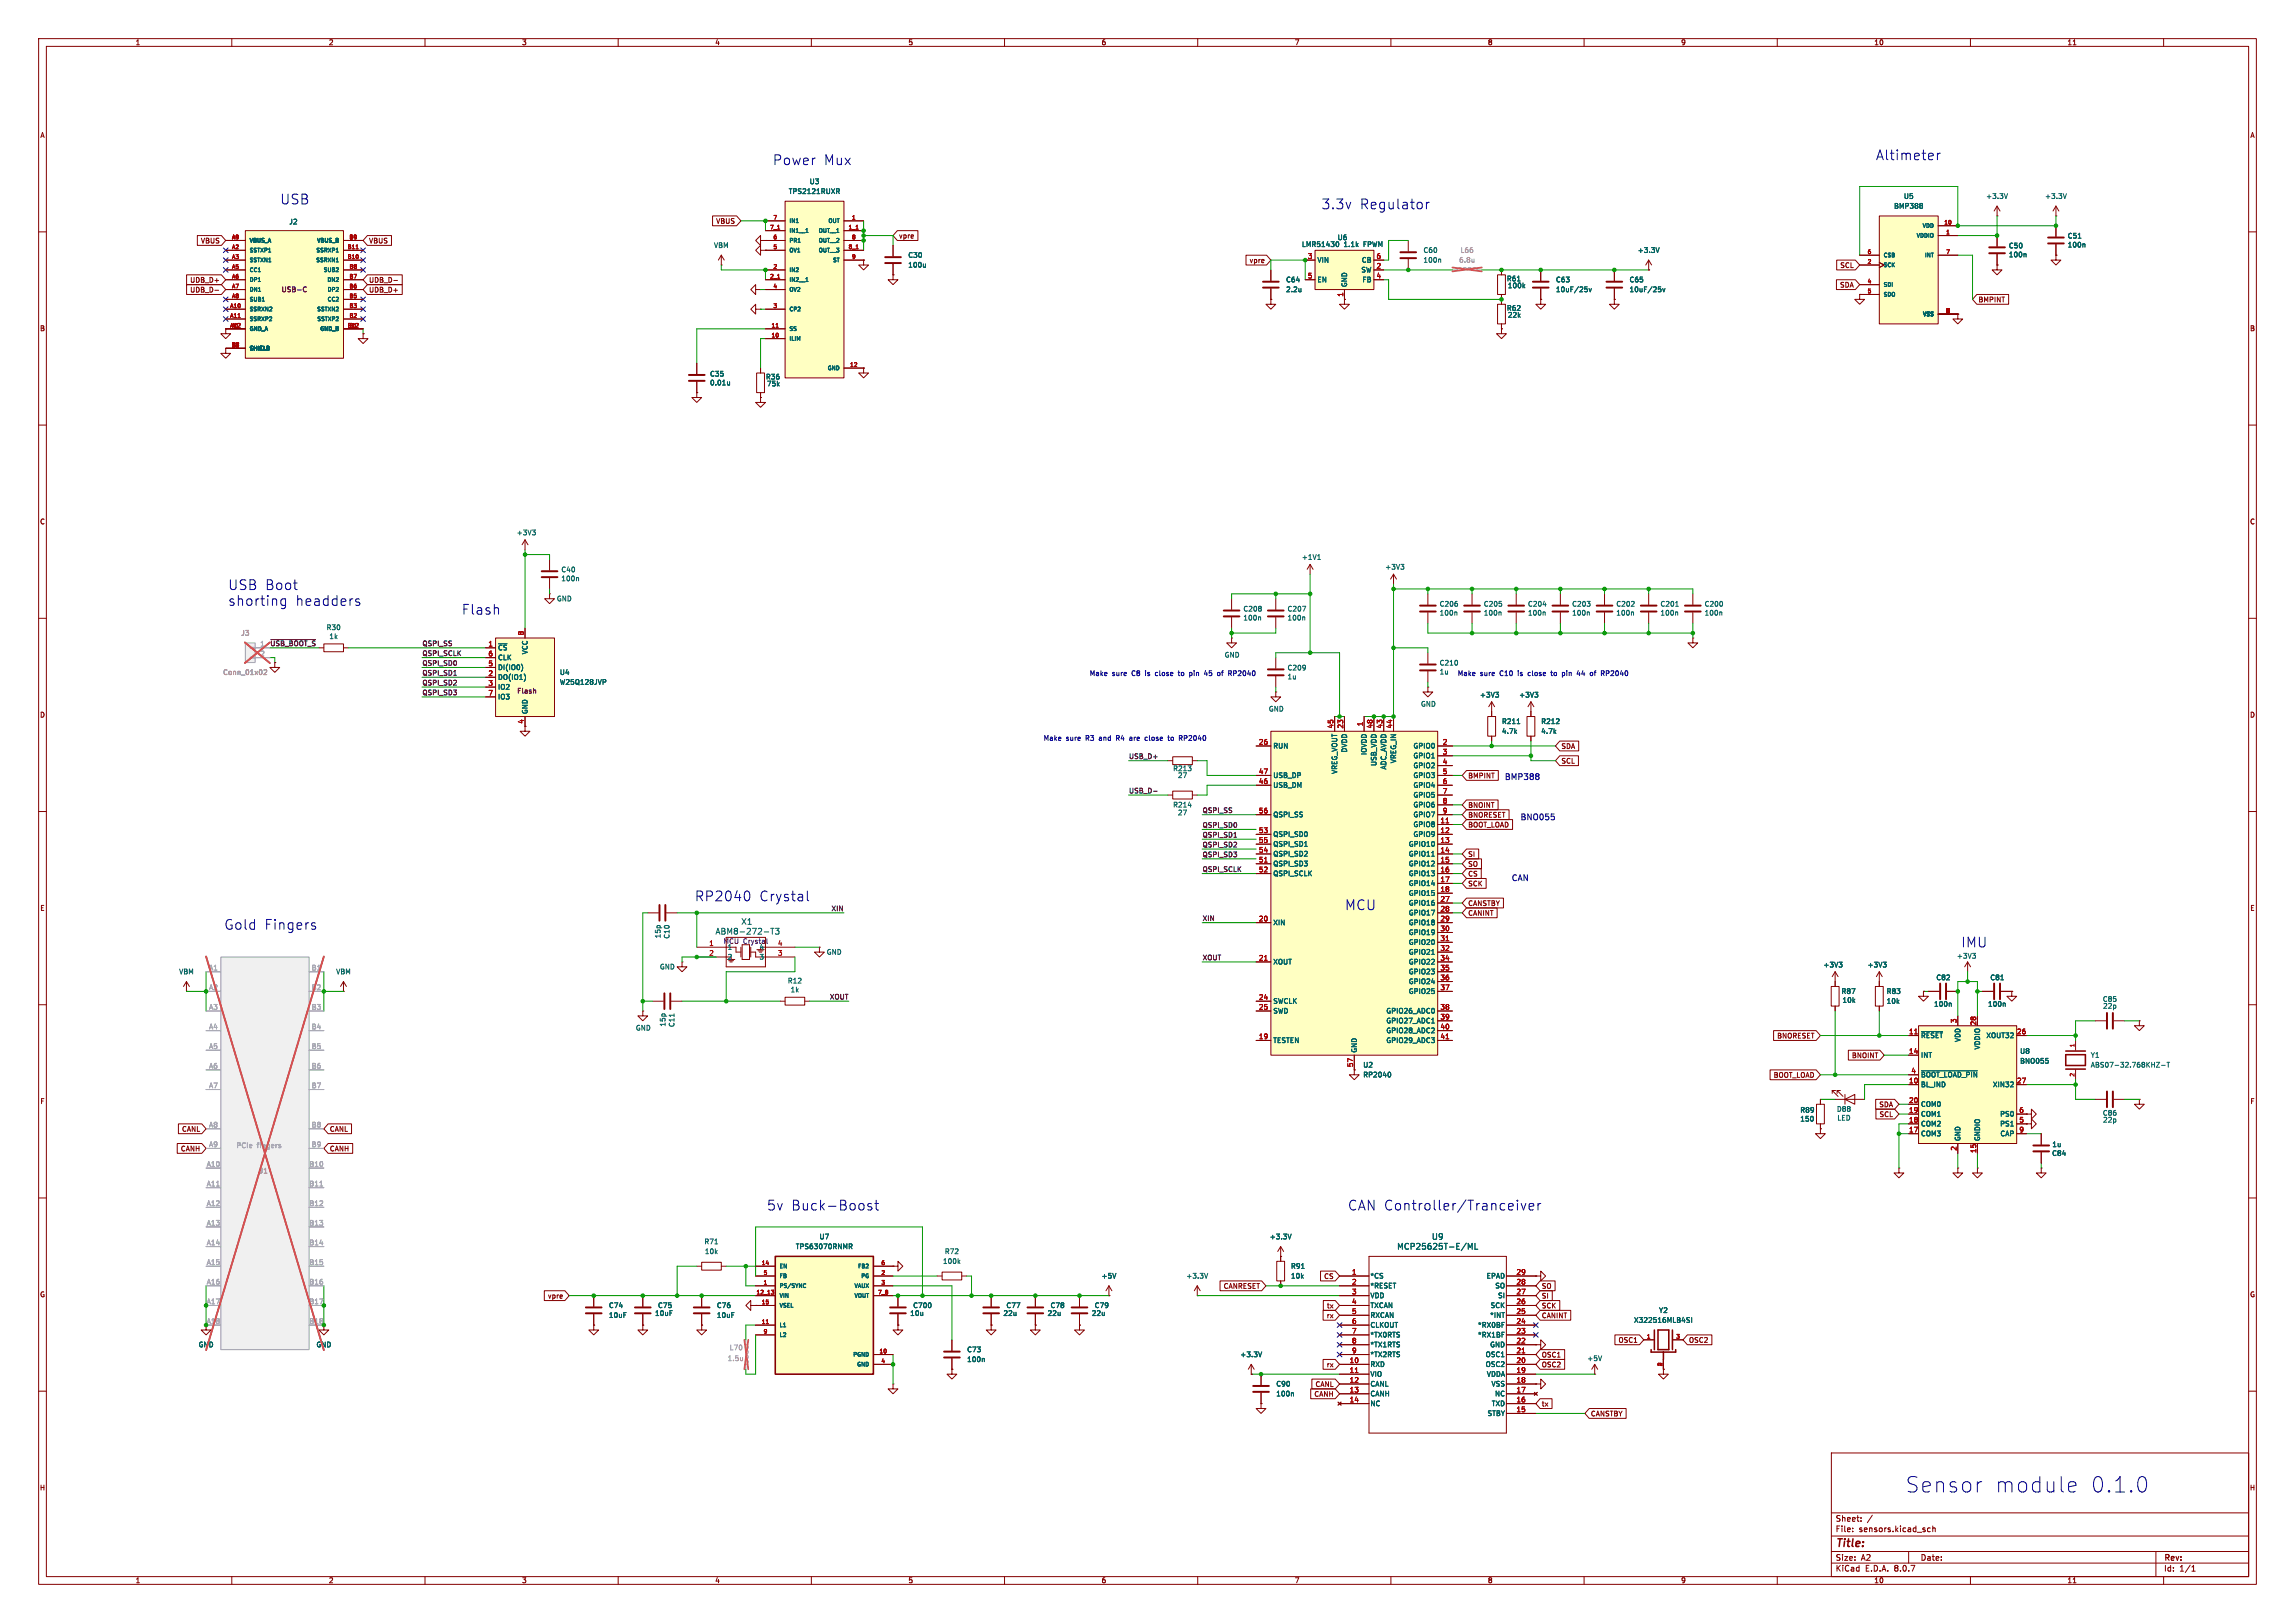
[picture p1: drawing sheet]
<svg xmlns="http://www.w3.org/2000/svg" width="594mm" height="420mm" viewBox="0 0 594 420" stroke-linecap="round" stroke-linejoin="round" font-family="sans-serif">
<defs><g id="words">
<g font-size="5.6" fill="#0000c2">
<text x="493" y="386.6">Sensor</text>
<text x="515.9" y="386.6">module</text>
<text x="540.3" y="386.6">0.1.0</text>
</g>
<g font-size="3.5" fill="#0000c2">
<text x="485.4" y="41.7">Altimeter</text>
<text x="199.9" y="42.9">Power</text>
<text x="213" y="42.9">Mux</text>
<text x="72.4" y="53.1">USB</text>
<text x="341.9" y="54.4">3.3v</text>
<text x="351.8" y="54.4">Regulator</text>
<text x="58.9" y="152.9">USB Boot</text>
<text x="58.9" y="157">shorting</text>
<text x="76.3" y="157">headders</text>
<text x="119.4" y="159.3">Flash</text>
<text x="179.7" y="233.4">RP2040</text>
<text x="196.3" y="233.4">Crystal</text>
<text x="348" y="235.7">MCU</text>
<text x="57.9" y="240.8">Gold</text>
<text x="68.3" y="240.8">Fingers</text>
<text x="507.5" y="245.4">IMU</text>
<text x="198.4" y="313.4">5v</text>
<text x="204.6" y="313.4">Buck-Boost</text>
<text x="348.7" y="313.4">CAN Controller/Tranceiver</text>
</g>
<text font-size="2.8" fill="#840000" x="475" y="400.9">Title:</text>
<g font-size="2.1" fill="#0000c2">
<text x="389.4" y="201.9">BMP388</text>
<text x="393.4" y="212.3">BNO055</text>
<text x="391.2" y="228.1">CAN</text>
</g>
<g font-size="2.1" fill="#006464">
<text x="191.8" y="239.5">X1</text>
<text x="185.1" y="242">ABM8-272-T3</text>
<text x="361.5" y="323.6">MCP25625T-E/ML</text>
<text x="370.5" y="321">U9</text>
</g>
<g font-size="2.1" fill="#840000">
<text x="475" y="394">Sheet:</text>
<text x="475" y="396.7">File:</text>
<text x="481.1" y="396.7">sensors.kicad_sch</text>
<text x="475" y="406.9">KiCad</text>
<text x="475" y="404.1">Size:</text>
<text x="481.7" y="404.1">A2</text>
<text x="482.7" y="406.9">E.D.A.</text>
<text x="490.3" y="406.9">8.0.7</text>
<text x="497" y="404.1">Date:</text>
<text x="560" y="404.3">Rev:</text>
<text x="560" y="406.9">Id:</text>
<text x="564.1" y="406.9">1/1</text>
</g>
<g font-size="1.8" fill="#840000">
<text x="35" y="11.9">1</text>
<text x="85" y="11.9">2</text>
<text x="135" y="11.9">3</text>
<text x="185" y="11.9">4</text>
<text x="235" y="11.9">5</text>
<text x="285" y="11.9">6</text>
<text x="335" y="11.9">7</text>
<text x="385" y="11.9">8</text>
<text x="435" y="11.9">9</text>
<text x="485" y="11.9">10</text>
<text x="535" y="11.9">11</text>
<text x="10.3" y="35.9">A</text>
<text x="582.3" y="35.9">A</text>
<text x="185.2" y="58.1">VBUS</text>
<text x="51.9" y="63.2">VBUS</text>
<text x="95.4" y="63.2">VBUS</text>
<text x="232.6" y="61.9">vpre</text>
<text x="323.3" y="68.3">vpre</text>
<text x="476.2" y="69.5">SCL</text>
<text x="49.1" y="73.3">UDB_D+</text>
<text x="49.1" y="75.9">UDB_D-</text>
<text x="95.4" y="73.3">UDB_D-</text>
<text x="95.4" y="75.9">UDB_D+</text>
<text x="476.1" y="74.6">SDA</text>
<text x="512" y="78.4">BMPINT</text>
<text x="10.3" y="85.9">B</text>
<text x="582.3" y="85.9">B</text>
<text x="10.3" y="135.9">C</text>
<text x="582.3" y="135.9">C</text>
<text x="10.3" y="185.9">D</text>
<text x="582.3" y="185.9">D</text>
<text x="404" y="194">SDA</text>
<text x="404" y="197.8">SCL</text>
<text x="379.9" y="201.6">BMPINT</text>
<text x="379.9" y="209.2">BNOINT</text>
<text x="379.9" y="211.8">BNORESET</text>
<text x="379.9" y="214.3">BOOT_LOAD</text>
<text x="379.9" y="221.9">SI</text>
<text x="379.9" y="227">CS</text>
<text x="379.9" y="224.5">SO</text>
<text x="379.9" y="229.6">SCK</text>
<text x="10.3" y="235.9">E</text>
<text x="379.9" y="234.6">CANSTBY</text>
<text x="379.9" y="237.2">CANINT</text>
<text x="582.3" y="235.9">E</text>
<text x="459.9" y="268.9">BNORESET</text>
<text x="479.2" y="274">BNOINT</text>
<text x="459" y="279.1">BOOT_LOAD</text>
<text x="10.3" y="285.9">F</text>
<text x="486.3" y="286.7">SDA</text>
<text x="582.3" y="285.9">F</text>
<text x="47" y="293.1">CANL</text>
<text x="85.2" y="293.1">CANL</text>
<text x="486.4" y="289.2">SCL</text>
<text x="46.7" y="298.1">CANH</text>
<text x="85.2" y="298.1">CANH</text>
<text x="10.3" y="335.9">G</text>
<text x="316.6" y="333.7">CANRESET</text>
<text x="342.6" y="331.2">CS</text>
<text x="398.9" y="333.7">SO</text>
<text x="582.3" y="335.9">G</text>
<text x="141.7" y="336.2">vpre</text>
<text x="343.3" y="341.3">rx</text>
<text x="343.3" y="338.8">tx</text>
<text x="398.9" y="336.2">SI</text>
<text x="398.9" y="338.8">SCK</text>
<text x="398.9" y="341.3">CANINT</text>
<text x="418.8" y="347.7">OSC1</text>
<text x="437" y="347.7">OSC2</text>
<text x="398.9" y="351.5">OSC1</text>
<text x="340.4" y="359.1">CANL</text>
<text x="343.3" y="354">rx</text>
<text x="398.9" y="354">OSC2</text>
<text x="340.1" y="361.6">CANH</text>
<text x="398.9" y="364.2">tx</text>
<text x="411.6" y="366.7">CANSTBY</text>
<text x="10.2" y="385.9">H</text>
<text x="582.2" y="385.9">H</text>
<text x="35" y="409.9">1</text>
<text x="85" y="409.9">2</text>
<text x="135" y="409.9">3</text>
<text x="185" y="409.9">4</text>
<text x="235" y="409.9">5</text>
<text x="285" y="409.9">6</text>
<text x="335" y="409.9">7</text>
<text x="385" y="409.9">8</text>
<text x="435" y="409.9">9</text>
<text x="485" y="409.9">10</text>
<text x="535" y="409.9">11</text>
</g>
<g font-size="1.8" fill="#006464">
<text x="209.4" y="47.9">U3</text>
<text x="204" y="50.4">TPS2121RUXR</text>
<text x="492.7" y="51.7">U5</text>
<text x="513.9" y="51.7">+3.3V</text>
<text x="529.2" y="51.7">+3.3V</text>
<text x="74.8" y="58.3">J2</text>
<text x="490.1" y="54.2">BMP388</text>
<text x="184.7" y="64.4">VBM</text>
<text x="336.8" y="64.1">LMR51430</text>
<text x="346.1" y="62.3">U6</text>
<text x="347.8" y="64.1">1.1k</text>
<text x="353" y="64.1">FPWM</text>
<text x="368.3" y="65.6">C60</text>
<text x="423.8" y="65.6">+3.3V</text>
<text x="519.8" y="64.5">C50</text>
<text x="535.1" y="64.2">100n</text>
<text x="535.1" y="61.9">C51</text>
<text x="235" y="69.4">100u</text>
<text x="235" y="66.9">C30</text>
<text x="340.9" y="68.2">VIN</text>
<text x="352.2" y="70.7">SW</text>
<text x="352.3" y="68.2">CB</text>
<text x="368.3" y="68.2">100n</text>
<text x="519.8" y="66.8">100n</text>
<text x="332.7" y="73.3">C64</text>
<text x="332.7" y="75.8">2.2u</text>
<text x="340.9" y="73.3">EN</text>
<text x="348.8" y="74.4" transform="rotate(-90 348.8 74.4)">GND</text>
<text x="352.5" y="73.3">FB</text>
<text x="389.9" y="73">R61</text>
<text x="390.2" y="74.8">100k</text>
<text x="402.6" y="75.8">10uF/25v</text>
<text x="402.6" y="73.3">C63</text>
<text x="421.6" y="75.8">10uF/25v</text>
<text x="421.6" y="73.3">C65</text>
<text x="389.9" y="80.6">R62</text>
<text x="390.2" y="82.4">22k</text>
<text x="183.7" y="99.9">0.01u</text>
<text x="183.7" y="97.6">C35</text>
<text x="198.1" y="98.4">R36</text>
<text x="198.4" y="100.2">75k</text>
<text x="133.6" y="138.7">+3V3</text>
<text x="145.2" y="148.3">C40</text>
<text x="336.8" y="145.1">+1V1</text>
<text x="358.4" y="147.6">+3V3</text>
<text x="144" y="155.8">GND</text>
<text x="145.2" y="150.6">100n</text>
<text x="321.7" y="158.4">C208</text>
<text x="321.7" y="160.8">100n</text>
<text x="333.1" y="158.4">C207</text>
<text x="333.1" y="160.8">100n</text>
<text x="372.5" y="157.2">C206</text>
<text x="372.5" y="159.5">100n</text>
<text x="383.9" y="157.2">C205</text>
<text x="383.9" y="159.5">100n</text>
<text x="395.4" y="157.2">C204</text>
<text x="395.4" y="159.5">100n</text>
<text x="406.8" y="157.2">C203</text>
<text x="406.8" y="159.5">100n</text>
<text x="418.2" y="157.2">C202</text>
<text x="418.2" y="159.5">100n</text>
<text x="429.7" y="157.2">C201</text>
<text x="429.7" y="159.5">100n</text>
<text x="441.1" y="157.2">C200</text>
<text x="441.1" y="159.5">100n</text>
<text x="84.4" y="163.2">R30</text>
<text x="85.1" y="165.6">1k</text>
<text x="128.8" y="168.5">~{CS}</text>
<text x="128.8" y="173.6">DI(IO0)</text>
<text x="128.8" y="171">CLK</text>
<text x="136.8" y="169.4" transform="rotate(-90 136.8 169.4)">VCC</text>
<text x="316.9" y="170.4">GND</text>
<text x="333.1" y="173.7">C209</text>
<text x="372.5" y="172.4">C210</text>
<text x="128.8" y="176.1">DO(IO1)</text>
<text x="128.8" y="178.7">IO2</text>
<text x="144.8" y="174.9">U4</text>
<text x="144.8" y="177.4">W25Q128JVP</text>
<text x="333.1" y="176">1u</text>
<text x="372.5" y="174.7">1u</text>
<text x="128.8" y="181.2">IO3</text>
<text x="136.8" y="184.9" transform="rotate(-90 136.8 184.9)">GND</text>
<text x="328.3" y="184.3">GND</text>
<text x="367.7" y="183.1">GND</text>
<text x="382.9" y="180.7">+3V3</text>
<text x="393.1" y="180.7">+3V3</text>
<text x="388.6" y="187.6">R211</text>
<text x="388.6" y="190.1">4.7k</text>
<text x="398.8" y="187.6">R212</text>
<text x="398.8" y="190.1">4.7k</text>
<text x="329.4" y="193.9">RUN</text>
<text x="348.8" y="194.8" transform="rotate(-90 348.8 194.8)">DVDD</text>
<text x="353.9" y="195.5" transform="rotate(-90 353.9 195.5)">IOVDD</text>
<text x="361.5" y="197.6" transform="rotate(-90 361.5 197.6)">VREG_IN</text>
<text x="365.7" y="193.9">GPIO0</text>
<text x="365.7" y="196.4">GPIO1</text>
<text x="303.5" y="199.7">R213</text>
<text x="304.8" y="201.5">27</text>
<text x="329.4" y="201.5">USB_DP</text>
<text x="346.3" y="200.4" transform="rotate(-90 346.3 200.4)">VREG_VOUT</text>
<text x="356.5" y="198.3" transform="rotate(-90 356.5 198.3)">USB_VDD</text>
<text x="359" y="199.3" transform="rotate(-90 359 199.3)">ADC_AVDD</text>
<text x="365.7" y="199">GPIO2</text>
<text x="365.7" y="201.5">GPIO3</text>
<text x="303.5" y="209.1">R214</text>
<text x="329.4" y="204.1">USB_DM</text>
<text x="365.7" y="204.1">GPIO4</text>
<text x="365.7" y="206.6">GPIO5</text>
<text x="365.7" y="209.1">GPIO6</text>
<text x="304.8" y="211.2">27</text>
<text x="329.4" y="211.7">QSPI_SS</text>
<text x="365.7" y="214.2">GPIO8</text>
<text x="365.7" y="211.7">GPIO7</text>
<text x="329.4" y="216.8">QSPI_SD0</text>
<text x="329.4" y="221.8">QSPI_SD2</text>
<text x="329.4" y="219.3">QSPI_SD1</text>
<text x="364.5" y="219.3">GPIO10</text>
<text x="364.5" y="221.8">GPIO11</text>
<text x="365.7" y="216.8">GPIO9</text>
<text x="329.4" y="224.4">QSPI_SD3</text>
<text x="329.4" y="226.9">QSPI_SCLK</text>
<text x="364.5" y="224.4">GPIO12</text>
<text x="364.5" y="226.9">GPIO13</text>
<text x="364.5" y="229.5">GPIO14</text>
<text x="364.5" y="232">GPIO15</text>
<text x="329.4" y="239.6">XIN</text>
<text x="364.5" y="234.5">GPIO16</text>
<text x="364.5" y="237.1">GPIO17</text>
<text x="364.5" y="239.6">GPIO18</text>
<text x="171.2" y="242.9" transform="rotate(-90 171.2 242.9)">15p</text>
<text x="173.5" y="243" transform="rotate(-90 173.5 243)">C10</text>
<text x="188.2" y="246">1</text>
<text x="364.5" y="242.2">GPIO19</text>
<text x="364.5" y="244.7">GPIO20</text>
<text x="170.7" y="251.1">GND</text>
<text x="188.2" y="248.5">2</text>
<text x="196.5" y="248.5">3</text>
<text x="213.9" y="247.2">GND</text>
<text x="329.4" y="249.8">XOUT</text>
<text x="364.5" y="247.2">GPIO21</text>
<text x="364.5" y="249.8">GPIO22</text>
<text x="471.8" y="250.5">+3V3</text>
<text x="483.3" y="250.5">+3V3</text>
<text x="506.4" y="248.3">+3V3</text>
<text x="46.3" y="252.3">VBM</text>
<text x="86.9" y="252.3">VBM</text>
<text x="203.8" y="254.7">R12</text>
<text x="204.5" y="257">1k</text>
<text x="364.5" y="252.3">GPIO23</text>
<text x="364.5" y="254.9">GPIO24</text>
<text x="364.5" y="257.4">GPIO25</text>
<text x="476.5" y="257.4">R87</text>
<text x="488.2" y="257.4">R83</text>
<text x="501.1" y="253.8">C82</text>
<text x="515" y="253.8">C81</text>
<text x="329.4" y="259.9">SWCLK</text>
<text x="329.4" y="262.5">SWD</text>
<text x="358.7" y="262.5">GPIO26_ADC0</text>
<text x="476.8" y="259.7">10k</text>
<text x="488.2" y="259.9">10k</text>
<text x="500.5" y="260.7">100n</text>
<text x="514.4" y="260.7">100n</text>
<text x="544.2" y="259.4">C85</text>
<text x="544.2" y="261.2">22p</text>
<text x="164.5" y="266.9">GND</text>
<text x="172.4" y="265.8" transform="rotate(-90 172.4 265.8)">15p</text>
<text x="174.8" y="265.9" transform="rotate(-90 174.8 265.9)">C11</text>
<text x="358.7" y="265">GPIO27_ADC1</text>
<text x="358.7" y="267.6">GPIO28_ADC2</text>
<text x="497.1" y="268.8">~{RESET}</text>
<text x="507.6" y="269.8" transform="rotate(-90 507.6 269.8)">VDD</text>
<text x="514" y="268.8">XOUT32</text>
<text x="329.4" y="270.1">TESTEN</text>
<text x="351.4" y="272.5" transform="rotate(-90 351.4 272.5)">GND</text>
<text x="358.7" y="270.1">GPIO29_ADC3</text>
<text x="497.1" y="273.9">INT</text>
<text x="512.7" y="271.7" transform="rotate(-90 512.7 271.7)">VDDIO</text>
<text x="522.7" y="275.4">BNO055</text>
<text x="522.7" y="272.9">U8</text>
<text x="541" y="273.9">Y1</text>
<text x="352.7" y="276.5">U2</text>
<text x="352.7" y="279">RP2040</text>
<text x="497.1" y="281.5">BL_IND</text>
<text x="497.1" y="279">~{BOOT_LOAD_PIN}</text>
<text x="515.7" y="281.5">XIN32</text>
<text x="541" y="276.5">ABS07-32.768KHZ-T</text>
<text x="475.3" y="287.9">D88</text>
<text x="497.1" y="286.6">COM0</text>
<text x="465.8" y="290.4">150</text>
<text x="465.8" y="288.1">R89</text>
<text x="475.4" y="290.2">LED</text>
<text x="497.1" y="291.7">COM2</text>
<text x="497.1" y="289.2">COM1</text>
<text x="517.6" y="291.7">PS1</text>
<text x="517.6" y="289.2">PS0</text>
<text x="544.2" y="288.9">C86</text>
<text x="544.2" y="290.7">22p</text>
<text x="497.1" y="294.2">COM3</text>
<text x="507.6" y="295.4" transform="rotate(-90 507.6 295.4)">GND</text>
<text x="512.7" y="295.4" transform="rotate(-90 512.7 295.4)">GNDIO</text>
<text x="517.6" y="294.2">CAP</text>
<text x="531" y="299.3">C84</text>
<text x="531.1" y="297">1u</text>
<text x="182.2" y="322.2">R71</text>
<text x="205.9" y="323.4">TPS63070RNMR</text>
<text x="212" y="320.9">U7</text>
<text x="328.5" y="320.9">+3.3V</text>
<text x="182.3" y="324.7">10k</text>
<text x="244" y="327.3">100k</text>
<text x="244.4" y="324.7">R72</text>
<text x="334" y="328.5">R91</text>
<text x="285" y="331.1">+5V</text>
<text x="306.9" y="331.1">+3.3V</text>
<text x="334" y="331.1">10k</text>
<text x="354.6" y="331.1">*CS</text>
<text x="354.6" y="333.6">*RESET</text>
<text x="384.7" y="331.1">EPAD</text>
<text x="386.9" y="333.6">SO</text>
<text x="157.5" y="338.7">C74</text>
<text x="157.5" y="341.2">10uF</text>
<text x="169.4" y="340.7">10uF</text>
<text x="170.2" y="338.7">C75</text>
<text x="185.4" y="338.7">C76</text>
<text x="185.4" y="341.2">10uF</text>
<text x="235.5" y="340.7">10u</text>
<text x="236.2" y="338.7">C700</text>
<text x="259.6" y="340.7">22u</text>
<text x="260.4" y="338.7">C77</text>
<text x="271" y="340.7">22u</text>
<text x="271.8" y="338.7">C78</text>
<text x="282.5" y="340.7">22u</text>
<text x="283.2" y="338.7">C79</text>
<text x="354.6" y="336.1">VDD</text>
<text x="354.6" y="338.7">TXCAN</text>
<text x="354.6" y="341.2">RXCAN</text>
<text x="385.6" y="341.2">*INT</text>
<text x="385.7" y="338.7">SCK</text>
<text x="387.6" y="336.1">SI</text>
<text x="429.3" y="340">Y2</text>
<text x="354.6" y="343.8">CLKOUT</text>
<text x="354.6" y="346.3">*TX0RTS</text>
<text x="382.4" y="346.3">*RX1BF</text>
<text x="382.4" y="343.8">*RX0BF</text>
<text x="422.8" y="342.5">X322516MLB4SI</text>
<text x="51.3" y="348.8">GND</text>
<text x="81.8" y="348.8">GND</text>
<text x="250.2" y="352.7">100n</text>
<text x="250.2" y="350.1">C73</text>
<text x="320.9" y="351.4">+3.3V</text>
<text x="354.6" y="353.9">RXD</text>
<text x="354.6" y="348.8">*TX1RTS</text>
<text x="354.6" y="351.4">*TX2RTS</text>
<text x="384.4" y="353.9">OSC2</text>
<text x="384.4" y="351.4">OSC1</text>
<text x="385.6" y="348.8">GND</text>
<text x="410.7" y="352.4">+5V</text>
<text x="330.2" y="359">C90</text>
<text x="354.6" y="356.5">VIO</text>
<text x="354.6" y="359">CANL</text>
<text x="384.7" y="356.5">VDDA</text>
<text x="385.9" y="359">VSS</text>
<text x="330.2" y="361.5">100n</text>
<text x="354.6" y="361.5">CANH</text>
<text x="354.6" y="364.1">NC</text>
<text x="386" y="364.1">TXD</text>
<text x="386.8" y="361.5">NC</text>
<text x="384.9" y="366.6">STBY</text>
</g>
<g font-size="1.8" fill="#989898">
<text x="377.9" y="65.6">L66</text>
<text x="377.5" y="68.2">6.8u</text>
<text x="62.3" y="164.7">J3</text>
<text x="57.6" y="174.9">Conn_01x02</text>
<text x="67.1" y="303.9">J1</text>
<text x="188.2" y="352.4">1.5u</text>
<text x="188.7" y="349.6">L70</text>
</g>
<g font-size="1.8" fill="#a90000">
<text x="338.4" y="67.1">3</text>
<text x="356.2" y="69.6">2</text>
<text x="356.2" y="67.1">6</text>
<text x="338.4" y="72.1">5</text>
<text x="347.7" y="76.9" transform="rotate(-90 347.7 76.9)">1</text>
<text x="356.2" y="72.1">4</text>
<text x="126.3" y="167.4">1</text>
<text x="135.6" y="164.5" transform="rotate(-90 135.6 164.5)">8</text>
<text x="126.3" y="172.5">5</text>
<text x="126.3" y="169.9">6</text>
<text x="126.3" y="175">2</text>
<text x="126.3" y="177.5">3</text>
<text x="126.3" y="180.1">7</text>
<text x="135.6" y="187.4" transform="rotate(-90 135.6 187.4)">4</text>
<text x="345.2" y="188.6" transform="rotate(-90 345.2 188.6)">45</text>
<text x="347.7" y="188.6" transform="rotate(-90 347.7 188.6)">23</text>
<text x="352.8" y="188" transform="rotate(-90 352.8 188)">1</text>
<text x="355.3" y="188.6" transform="rotate(-90 355.3 188.6)">48</text>
<text x="357.9" y="188.6" transform="rotate(-90 357.9 188.6)">43</text>
<text x="360.4" y="188.6" transform="rotate(-90 360.4 188.6)">44</text>
<text x="325.7" y="192.8">26</text>
<text x="373.3" y="192.8">2</text>
<text x="373.3" y="195.3">3</text>
<text x="373.3" y="197.9">4</text>
<text x="325.7" y="202.9">46</text>
<text x="325.7" y="200.4">47</text>
<text x="373.3" y="200.4">5</text>
<text x="373.3" y="202.9">6</text>
<text x="373.3" y="205.5">7</text>
<text x="373.3" y="208">8</text>
<text x="325.7" y="215.6">53</text>
<text x="325.7" y="210.6">56</text>
<text x="372.7" y="213.1">11</text>
<text x="372.7" y="215.6">12</text>
<text x="373.3" y="210.6">9</text>
<text x="325.7" y="220.7">54</text>
<text x="325.7" y="218.2">55</text>
<text x="372.7" y="218.2">13</text>
<text x="372.7" y="220.7">14</text>
<text x="325.7" y="223.3">51</text>
<text x="325.7" y="225.8">52</text>
<text x="372.7" y="223.3">15</text>
<text x="372.7" y="225.8">16</text>
<text x="372.7" y="228.3">17</text>
<text x="372.7" y="230.9">18</text>
<text x="372.7" y="233.4">27</text>
<text x="325.7" y="238.5">20</text>
<text x="372.7" y="236">28</text>
<text x="372.7" y="238.5">29</text>
<text x="183.4" y="244.9">1</text>
<text x="201.2" y="244.9">4</text>
<text x="372.7" y="241">30</text>
<text x="372.7" y="243.6">31</text>
<text x="183.4" y="247.4">2</text>
<text x="201.2" y="247.4">3</text>
<text x="325.7" y="248.7">21</text>
<text x="372.7" y="246.1">32</text>
<text x="372.7" y="248.7">34</text>
<text x="372.7" y="251.2">35</text>
<text x="372.7" y="253.7">36</text>
<text x="372.7" y="256.3">37</text>
<text x="325.7" y="258.8">24</text>
<text x="325.7" y="261.4">25</text>
<text x="372.7" y="261.4">38</text>
<text x="372.7" y="263.9">39</text>
<text x="325.7" y="269">19</text>
<text x="372.7" y="266.4">40</text>
<text x="372.7" y="269">41</text>
<text x="494" y="267.7">11</text>
<text x="506.5" y="264.9" transform="rotate(-90 506.5 264.9)">3</text>
<text x="511.6" y="265.5" transform="rotate(-90 511.6 265.5)">28</text>
<text x="521.9" y="267.7">26</text>
<text x="494" y="272.8">14</text>
<text x="350.3" y="276.3" transform="rotate(-90 350.3 276.3)">57</text>
<text x="494" y="280.4">10</text>
<text x="494.6" y="277.9">4</text>
<text x="521.9" y="280.4">27</text>
<text x="494" y="285.5">20</text>
<text x="494" y="293.1">17</text>
<text x="494" y="290.6">18</text>
<text x="494" y="288">19</text>
<text x="522.5" y="290.6">5</text>
<text x="522.5" y="288">6</text>
<text x="522.5" y="293.1">9</text>
<text x="506.5" y="297.9" transform="rotate(-90 506.5 297.9)">2</text>
<text x="511.6" y="298.5" transform="rotate(-90 511.6 298.5)">15</text>
<text x="349.8" y="329.9">1</text>
<text x="392.4" y="329.9">29</text>
<text x="349.8" y="332.5">2</text>
<text x="349.8" y="335">3</text>
<text x="392.4" y="335">27</text>
<text x="392.4" y="332.5">28</text>
<text x="349.8" y="337.6">4</text>
<text x="349.8" y="340.1">5</text>
<text x="392.4" y="340.1">25</text>
<text x="392.4" y="337.6">26</text>
<text x="349.8" y="342.6">6</text>
<text x="349.8" y="345.2">7</text>
<text x="349.8" y="347.7">8</text>
<text x="392.4" y="347.7">22</text>
<text x="392.4" y="345.2">23</text>
<text x="392.4" y="342.6">24</text>
<text x="349.2" y="352.8">10</text>
<text x="349.8" y="350.3">9</text>
<text x="392.4" y="352.8">20</text>
<text x="392.4" y="350.3">21</text>
<text x="349.2" y="355.3">11</text>
<text x="349.2" y="357.9">12</text>
<text x="392.4" y="357.9">18</text>
<text x="392.4" y="355.3">19</text>
<text x="349.2" y="360.4">13</text>
<text x="349.2" y="363">14</text>
<text x="392.4" y="365.5">15</text>
<text x="392.4" y="363">16</text>
<text x="392.4" y="360.4">17</text>
</g>
<g font-size="1.8" fill="#840084">
<text x="72.8" y="75.8">USB-C</text>
<text x="133.8" y="179.7">Flash</text>
<text x="187.1" y="244.4">MCU Crystal</text>
<text x="196.5" y="246">4</text>
</g>
<g font-size="1.8" fill="#aaa">
<text x="67.2" y="167.4">1</text>
<text x="67.2" y="169.9">2</text>
<text x="54" y="251.2">A1</text>
<text x="80.6" y="251.2">B1</text>
<text x="54" y="256.3">A2</text>
<text x="80.6" y="256.3">B2</text>
<text x="54" y="261.4">A3</text>
<text x="80.6" y="261.4">B3</text>
<text x="54" y="266.4">A4</text>
<text x="80.6" y="266.4">B4</text>
<text x="54" y="271.5">A5</text>
<text x="80.6" y="271.5">B5</text>
<text x="54" y="276.6">A6</text>
<text x="54" y="281.7">A7</text>
<text x="80.6" y="276.6">B6</text>
<text x="80.6" y="281.7">B7</text>
<text x="54" y="291.8">A8</text>
<text x="80.6" y="291.8">B8</text>
<text x="54" y="296.9">A9</text>
<text x="80.6" y="296.9">B9</text>
<text x="53.4" y="302">A10</text>
<text x="80" y="302">B10</text>
<text x="53.4" y="307.1">A11</text>
<text x="80" y="307.1">B11</text>
<text x="53.4" y="312.2">A12</text>
<text x="53.4" y="317.2">A13</text>
<text x="80" y="312.2">B12</text>
<text x="80" y="317.2">B13</text>
<text x="53.4" y="322.3">A14</text>
<text x="80" y="322.3">B14</text>
<text x="53.4" y="327.4">A15</text>
<text x="80" y="327.4">B15</text>
<text x="53.4" y="332.5">A16</text>
<text x="80" y="332.5">B16</text>
<text x="53.4" y="337.6">A17</text>
<text x="80" y="337.6">B17</text>
<text x="53.4" y="342.6">A18</text>
<text x="80" y="342.6">B18</text>
</g>
<g font-size="1.8" fill="#0f0f0f">
<text x="69.8" y="167.3">~{USB_BOOT_S}</text>
<text x="109.2" y="167.3">QSPI_SS</text>
<text x="109.2" y="172.4">QSPI_SD0</text>
<text x="109.2" y="169.8">QSPI_SCLK</text>
<text x="109.2" y="177.5">QSPI_SD2</text>
<text x="109.2" y="180">QSPI_SD3</text>
<text x="109.2" y="174.9">QSPI_SD1</text>
<text x="292.1" y="196.5">USB_D+</text>
<text x="292.1" y="205.4">USB_D-</text>
<text x="311.1" y="214.3">QSPI_SD0</text>
<text x="311.1" y="210.5">QSPI_SS</text>
<text x="311.1" y="216.8">QSPI_SD1</text>
<text x="311.1" y="219.4">QSPI_SD2</text>
<text x="311.1" y="221.9">QSPI_SD3</text>
<text x="311.1" y="225.7">QSPI_SCLK</text>
<text x="215.1" y="235.9">XIN</text>
<text x="311.1" y="238.4">XIN</text>
<text x="311.1" y="248.6">XOUT</text>
<text x="214.7" y="258.7">XOUT</text>
</g>
<g font-size="1.8" fill="#0000c2">
<text x="281.9" y="175">Make</text>
<text x="287.8" y="175">sure</text>
<text x="293.1" y="175">C8</text>
<text x="296.7" y="175">is</text>
<text x="299.5" y="175">close</text>
<text x="305.7" y="175">to</text>
<text x="308.7" y="175">pin</text>
<text x="312.8" y="175">45</text>
<text x="316.4" y="175">of</text>
<text x="319.4" y="175">RP2040</text>
<text x="377.2" y="175">Make</text>
<text x="383.1" y="175">sure</text>
<text x="388.3" y="175">C10</text>
<text x="393.2" y="175">is</text>
<text x="396" y="175">close</text>
<text x="402.2" y="175">to</text>
<text x="405.2" y="175">pin</text>
<text x="409.3" y="175">44</text>
<text x="412.9" y="175">of</text>
<text x="415.9" y="175">RP2040</text>
<text x="270" y="191.8">Make</text>
<text x="275.9" y="191.8">sure</text>
<text x="281.1" y="191.8">R3</text>
<text x="284.8" y="191.8">and</text>
<text x="289.4" y="191.8">R4</text>
<text x="293" y="191.8">are</text>
<text x="297.2" y="191.8">close</text>
<text x="303.4" y="191.8">to</text>
<text x="306.5" y="191.8">RP2040</text>
</g>
<g font-size="1.8" fill="#a1a1a1">
<text x="61.1" y="297.3">PCIe</text>
<text x="66.5" y="297.3">fingers</text>
</g>
<g font-size="1.4" fill="#a90000">
<text x="199.2" y="59.4">7_1</text>
<text x="200" y="56.9">7</text>
<text x="219.5" y="59.4">1_1</text>
<text x="220.4" y="56.9">1</text>
<text x="503.1" y="58.2">10</text>
<text x="59.9" y="64.5">A2</text>
<text x="59.9" y="62">A4</text>
<text x="89.8" y="64.5">B11</text>
<text x="90.3" y="62">B4</text>
<text x="200" y="64.5">5</text>
<text x="200" y="62">6</text>
<text x="219.5" y="64.5">8_1</text>
<text x="220.4" y="62">8</text>
<text x="483.3" y="65.8">6</text>
<text x="503.6" y="60.7">1</text>
<text x="503.6" y="65.8">7</text>
<text x="59.9" y="67.1">A3</text>
<text x="59.9" y="69.6">A5</text>
<text x="89.8" y="67.1">B10</text>
<text x="90.3" y="69.6">B8</text>
<text x="200" y="69.6">2</text>
<text x="220.4" y="67.1">9</text>
<text x="483.3" y="68.3">2</text>
<text x="59.9" y="72.1">A6</text>
<text x="59.9" y="74.7">A7</text>
<text x="59.9" y="77.2">A8</text>
<text x="90.3" y="77.2">B5</text>
<text x="90.3" y="74.7">B6</text>
<text x="90.3" y="72.1">B7</text>
<text x="199.2" y="72.1">2_1</text>
<text x="200" y="74.7">4</text>
<text x="483.3" y="73.4">4</text>
<text x="483.3" y="75.9">5</text>
<text x="59.4" y="79.8">A10</text>
<text x="59.4" y="82.3">A11</text>
<text x="90.3" y="82.3">B2</text>
<text x="90.3" y="79.8">B3</text>
<text x="200" y="79.8">3</text>
<text x="503.6" y="81">9</text>
<text x="59.4" y="84.8">A12</text>
<text x="59.9" y="89.9">S1</text>
<text x="59.9" y="84.8">A1</text>
<text x="60.8" y="89.9">7</text>
<text x="89.8" y="84.8">B12</text>
<text x="90.3" y="84.8">B1</text>
<text x="199.6" y="87.4">10</text>
<text x="199.6" y="84.8">11</text>
<text x="219.9" y="95">12</text>
<text x="537" y="271.1" transform="rotate(-90 537 271.1)">1</text>
<text x="537" y="278.7" transform="rotate(-90 537 278.7)">2</text>
<text x="197" y="327.4">14</text>
<text x="197.5" y="329.9">5</text>
<text x="228" y="329.9">2</text>
<text x="228" y="327.4">6</text>
<text x="195.7" y="335">12_13</text>
<text x="197.5" y="332.5">1</text>
<text x="227.1" y="335">7_8</text>
<text x="228" y="332.5">3</text>
<text x="197" y="337.6">15</text>
<text x="197" y="342.6">11</text>
<text x="197.5" y="345.2">9</text>
<text x="426.1" y="346.5">1</text>
<text x="433.7" y="346.5">3</text>
<text x="227.5" y="350.3">10</text>
<text x="228" y="352.8">4</text>
<text x="430.3" y="353.7" transform="rotate(-90 430.3 353.7)">2</text>
</g>
<g font-size="1.4" fill="#006464">
<text x="204.2" y="57.9">IN1</text>
<text x="214.3" y="57.9">OUT</text>
<text x="497.5" y="59.2">VDD</text>
<text x="64.5" y="65.5">SSTXP1</text>
<text x="64.5" y="63">VBUS_A</text>
<text x="81.7" y="65.5">SSRXP1</text>
<text x="81.9" y="63">VBUS_B</text>
<text x="204.2" y="65.5">OV1</text>
<text x="204.2" y="63">PR1</text>
<text x="204.2" y="60.4">IN1__1</text>
<text x="211.8" y="60.4">OUT__1</text>
<text x="211.8" y="63">OUT__2</text>
<text x="211.8" y="65.5">OUT__3</text>
<text x="495.9" y="61.7">VDDIO</text>
<text x="64.5" y="68">SSTXN1</text>
<text x="64.5" y="70.6">CC1</text>
<text x="81.7" y="68">SSRXN1</text>
<text x="83.6" y="70.6">SUB2</text>
<text x="204.2" y="70.6">IN2</text>
<text x="215.4" y="68">ST</text>
<text x="487.4" y="69.3">SCK</text>
<text x="487.4" y="66.8">CSB</text>
<text x="498.1" y="66.8">INT</text>
<text x="64.5" y="73.1">DP1</text>
<text x="64.5" y="75.7">DN1</text>
<text x="84.6" y="73.1">DN2</text>
<text x="84.6" y="75.7">DP2</text>
<text x="204.2" y="73.1">IN2__1</text>
<text x="204.2" y="75.7">OV2</text>
<text x="487.4" y="74.4">SDI</text>
<text x="487.4" y="76.9">SDO</text>
<text x="64.5" y="80.7">SSRXN2</text>
<text x="64.5" y="83.3">SSRXP2</text>
<text x="64.5" y="78.2">SUB1</text>
<text x="81.9" y="80.7">SSTXN2</text>
<text x="82" y="83.3">SSTXP2</text>
<text x="84.6" y="78.2">CC2</text>
<text x="204.2" y="80.7">CP2</text>
<text x="497.6" y="82">VSS</text>
<text x="64.5" y="85.8">GND_A</text>
<text x="82.7" y="85.8">GND_B</text>
<text x="204.2" y="88.4">ILIM</text>
<text x="204.2" y="85.8">SS</text>
<text x="64.5" y="90.9">SHIELD</text>
<text x="214.1" y="96">GND</text>
<text x="201.7" y="328.4">EN</text>
<text x="221.9" y="328.4">FB2</text>
<text x="201.7" y="333.5">PS/SYNC</text>
<text x="201.7" y="330.9">FB</text>
<text x="221" y="333.5">VAUX</text>
<text x="222.8" y="330.9">PG</text>
<text x="201.7" y="336">VIN</text>
<text x="201.7" y="338.6">VSEL</text>
<text x="221" y="336">VOUT</text>
<text x="201.7" y="343.6">L1</text>
<text x="201.7" y="346.2">L2</text>
<text x="220.7" y="351.3">PGND</text>
<text x="221.7" y="353.8">GND</text>
</g>
</g></defs>
<g fill="none" stroke="#840000" stroke-width=".26">
<path d="M10 10h574v400h-574zM12 12h570v396h-570zM60 10v2M110 10v2M160 10v2M210 10v2M260 10v2M310 10v2M360 10v2M410 10v2M460 10v2M510 10v2"/>
<path d="M536.6 11.6h.7M560 10v2M10 60h2M582 60h2M10 110h2M582 110h2M318.8 154.9v2.8M318.8 159.8v2.8M330.2 154.9v2.8M330.2 159.8v2.8M403.9 153.7v2.8M403.9 158.5v2.8"/>
<path d="M10 160h2M318.8 165.1v1.3h1.2l-1.2 1.2-1.3-1.2h1.3M318.8 165.1h.1M330.2 179.1v1.2h1.3l-1.3 1.3-1.3-1.3h1.3M330.2 179.1h.1M330.2 170.2v2.8M330.2 175v2.8M369.6 177.8v1.3h1.2l-1.2 1.2-1.3-1.2h1.3M369.6 177.8h.1M369.6 168.9v2.8M369.6 173.7v2.8M582 160h2"/>
<path d="M10 210h2M582 210h2M167.6 236.2h2.8M172.5 236.2h2.8M176.5 248.9v1.3h1.3l-1.3 1.3-1.2-1.3h1.2M176.5 248.9h.1M180.3 247.7h7.7M180.3 245.1h7.7M188 242.6h10.1v7.6h-10.1zM188.3 248.3h1.9M188.6 248.6h1.3M190.5 245.1v1.3h1.3"/>
<path d="M191.8 245.1v2.6M192.1 244.5v3.8h1.9v-3.8M194.3 246.4h1.3v1.3h10.1M194.3 245.1v2.6M198.1 245.1h7.6M212.1 245.1v1.3h1.3l-1.3 1.3-1.3-1.3h1.3M212.1 245.1h.1M10 260h2M582 260h2M524.5 290.8h1.3v-1.2l1.2 1.2-1.2 1.3v-1.3M524.5 290.8h.1M524.5 288.3h1.3v-1.3l1.2 1.3-1.2 1.3v-1.3"/>
<path d="M524.5 288.3h.1M528.3 293.4v2.8M528.3 298.2v2.8M542.3 284.5h2.8M547.1 284.5h2.8M553.7 284.5v1.3h1.3l-1.3 1.2-1.3-1.2h1.3M553.7 284.5h.1M10 310h2M506.7 302.3v1.2h1.3l-1.3 1.3-1.2-1.3h1.2M506.7 302.3h.1M511.8 302.3v1.2h1.3l-1.3 1.3-1.3-1.3h1.3M511.8 302.3h.1"/>
<path d="M528.3 302.3v1.2h1.3l-1.3 1.3-1.3-1.3h1.3M528.3 302.3h.1M582 310h2M10 360h2M474 376h108v32h-108zM582 360h2M474 397.5h108M474 391.5h108M479.5 396.2v.2M479.5 395.4v.2M481.7 393.5v.2M481.7 392.7v.2"/>
<path d="M484.6 392.1l-1.3 1.9M499.6 395.4h-.4l-.3 .3 .1 .6h.6M500.2 395.5l.6-.1 .1 1M500.2 394.9v1.5M60 408v2M110 408v2M160 408v2M210 408v2M260 408v2M310 408v2M360 408v2M410 408v2"/>
<path d="M460 408v2M474 404.5h108M474 401.5h108M494 401.5v3M510 408v2M536.6 409.6h.7M558 401.5v6.5M560 408v2M567.3 406.6h.9M567.3 405.5l.4-.4v1.5"/>
</g>
<g fill="none" stroke="#840000" stroke-width=".51">
<path d="M316.7 159.5h4.1M316.7 158h4.1M328.2 159.5h4M328.2 158h4M401.8 158.2h4.1M401.8 156.7h4.1M328.2 174.8h4M328.2 173.2h4M367.5 173.5h4.1M367.5 172h4.1M170.7 234.2v4.1M172.2 234.2v4.1"/>
<path d="M526.3 296.4h4.1M526.3 297.9h4.1M545.3 282.4v4.1M546.9 282.4v4.1"/>
</g>
<path d="M326.1 159.6l.2 .2v.7M337.1 156.9h.8l-.5 1.3M337.5 159.6l.2 .2v.7M411.2 158.4l.2 .1v.7M199.5 240.2h.8M199.9 240.2v1.5M200.7 240.2h.9l-.5 .6 .5 .1v.7l-.3 .1-.6-.1" fill="none" stroke="#006464" stroke-width=".26"/>
<path d="M198.5 242.9v1.1l.2 .2" fill="none" stroke="#840084" stroke-width=".26"/>
<path d="M496.6 265.4h25.4v30.5h-25.4z" fill="#ffffc2"/>
<g fill="none" stroke="#840000" stroke-width=".26">
<path d="M94 86.4v1.2h1.2l-1.2 1.3-1.3-1.3h1.3M94 86.4h.1M302.3 196.9h1.2M303.5 195.8h5.1v2.1h-5.1zM308.6 196.9h1.3M385.1 185.4h2v5.1h-2zM386.1 181.6l-.8 1.3M386.1 181.6v3.8M386.1 190.5v1.3M386.1 181.6l.7 1.3M395.2 185.4h2.1v5.1h-2.1zM396.2 181.6l-.7 1.3"/>
<path d="M396.2 181.6v3.8M396.2 190.5v1.3M396.2 181.6l.8 1.3M302.3 205.7h1.2M303.5 204.7h5.1v2.1h-5.1zM308.6 205.7h1.3M474 255.3h2v5.1h-2zM475 251.5v3.8M475 251.5l-.8 1.2M475 251.5l.7 1.2M485.4 255.3h2v5.1h-2zM486.4 251.5v3.8"/>
<path d="M486.4 251.5l-.8 1.2M486.4 251.5l.8 1.2M497.8 256.5v1.3h1.3l-1.3 1.3-1.2-1.3h1.2M497.8 256.5h.1M499.1 256.5h2.8M503.9 256.5h2.8M509.3 248.9l-.8 1.3M509.3 248.9v2.6M509.3 248.9l.7 1.3M513.1 256.5h2.8M517.9 256.5h2.8M520.7 256.5v1.3h1.3l-1.3 1.3-1.3-1.3h1.3"/>
<path d="M520.7 256.5h.1M475 260.4v1.2M486.4 260.4v1.2M494 268h2.6M494 273.1h2.6M494 278.1h2.6M496.6 265.4h25.4v30.5h-25.4zM506.7 262.9v2.5M511.8 262.9v2.5M522 268h2.5M537.2 269.2v2.6M537.2 276.9v2.5"/>
<path d="M542.3 264.2h2.8M547.1 264.2h2.8M553.7 264.2v1.2h1.3l-1.3 1.3-1.3-1.3h1.3M553.7 264.2h.1M494 280.7h2.6M494 293.4h2.6M494 290.8h2.6M494 288.3h2.6M494 285.8h2.6M506.7 295.9v2.6M511.8 295.9v2.6M522 280.7h2.5"/>
<path d="M522 293.4h2.5M522 290.8h2.5M522 288.3h2.5M153.7 335.3v2.8M166.4 335.3v2.8M153.7 342.9v1.3h1.2l-1.2 1.2-1.3-1.2h1.3M153.7 342.9h.1M153.7 340.1v2.8M166.4 342.9v1.3h1.2l-1.2 1.2-1.3-1.2h1.3M166.4 342.9h.1M166.4 340.1v2.8"/>
</g>
<g fill="none" stroke="#006464" stroke-width=".26">
<path d="M387.1 179.1h.8l-.5 .5M387.6 179.6l.3 .3-.3 .5M397.2 179.1h.8l-.4 .5M397.8 179.6l.2 .3-.2 .5M392.7 187.3h.7M307.6 208.4h.7M476 249h.8l-.5 .5M476.5 249.5l.3 .2-.3 .6M487.4 249h.8l-.4 .5M488 249.5l.2 .2-.2 .6M504.9 259.6l.1 .2v.6M510.5 246.7h.8l-.4 .5"/>
<path d="M511.1 247.2l.2 .2-.2 .6M517.8 253.6h.8M518.8 259.6l.2 .2v.6M497.3 266.9h5.5M497.3 277.1h14.5M529.5 273.9h.6M530 274.4v.7M558.1 274.9h.9l-.9 1.3h.9M559.5 275.7h.9M560.8 274.9h.8M561.2 274.9v1.3"/>
</g>
<path d="M495.5 267.6h.8" fill="none" stroke="#a90000" stroke-width=".26"/>
<path d="M534.7 272h5M534.7 272.9h5v2.8h-5zM534.7 276.7h5" fill="none" stroke="#840000" stroke-width=".41"/>
<path d="M502.2 254.5v4.1M503.7 254.5v4.1M516.1 254.5v4.1M517.7 254.5v4.1M545.3 262.1v4.1M546.9 262.1v4.1M151.6 339.9h4.1M151.6 338.3h4.1M164.3 339.9h4.1M164.3 338.3h4.1" fill="none" stroke="#840000" stroke-width=".51"/>
<path d="M63.5 59.7h25.4v33h-25.4z" fill="#ffffc2"/>
<g fill="none" stroke="#840000" stroke-width=".26">
<path d="M63.5 59.7h25.4v33h-25.4zM58.4 64.8h5.1M58.4 67.3h5.1M58.4 62.2h5.1M58.4 69.9h5.1M58.4 72.4h5.1M58.4 74.9h5.1M58.4 77.5h5.1M88.9 64.8h5.1M88.9 67.3h5.1M88.9 62.2h5.1M88.9 69.9h5.1"/>
<path d="M88.9 72.4h5.1M88.9 74.9h5.1M88.9 77.5h5.1M398.8 77.5v1.2h1.2l-1.2 1.3-1.3-1.3h1.3M398.8 77.5h.1M398.8 69.9v2.7M398.8 74.7v2.8M417.8 77.5v1.2h1.3l-1.3 1.3-1.2-1.3h1.2M417.8 77.5h.1M58.4 90.2v1.2h1.3l-1.3 1.3-1.3-1.3h1.3M58.4 90.2h.1M58.4 85.1v1.3h1.3l-1.3 1.2-1.3-1.2h1.3"/>
<path d="M58.4 85.1h.1M58.4 85.1h5.1M58.4 80h5.1M58.4 82.6h5.1M58.4 90.2h5.1M88.9 85.1h5.1M88.9 80h5.1M88.9 82.6h5.1M135.9 139.7l-.8 1.3M135.9 139.7v2.5M135.9 139.7l.8 1.3M142.2 153.7v1.2h1.3l-1.3 1.3-1.2-1.3h1.2"/>
<path d="M142.2 153.7h.1M142.2 144.8v2.8M142.2 149.6v2.8M369.6 153.7v2.8M369.6 158.5v2.8M381 153.7v2.8M381 158.5v2.8M392.4 153.7v2.8M392.4 158.5v2.8M415.3 153.7v2.8M415.3 158.5v2.8M426.7 153.7v2.8"/>
<path d="M426.7 158.5v2.8M166.4 261.6v1.3h1.2l-1.2 1.3-1.3-1.3h1.3M166.4 261.6h.1M470.2 285.8h2v5h-2zM471.2 292.1v1.3h1.2l-1.2 1.2-1.3-1.2h1.3M471.2 292.1h.1M471.2 284.5v1.3M471.2 290.8v1.3M474.2 283v-.8h.8h-.8l1.5 1.5M475 284.5h7.6M475.5 283v-.8h.7h-.7l1.5 1.5M477.5 284.5l2.6-1.3v2.6z"/>
<path d="M477.5 283.2v2.6M491.5 302.3v1.2h1.3l-1.3 1.3-1.3-1.3h1.3M491.5 302.3h.1M397.5 330.2h1.3v-1.3l1.2 1.3-1.2 1.3v-1.3M397.5 330.2h.1M412.7 355.6h.1M412.7 353.1l-.7 1.2M412.7 353.1v2.5M412.7 353.1l.8 1.2M425.4 346.7h2.6M430.5 354.3v1.3h1.3l-1.3 1.3-1.2-1.3h1.2M430.5 354.3h.1"/>
<path d="M430.5 351.8v2.5M433.1 346.7h2.5"/>
</g>
<path d="M92.1 64.4h.6M61.6 82.2h.6" fill="none" stroke="#a90000" stroke-width=".26"/>
<g fill="none" stroke="#006464" stroke-width=".26">
<path d="M67.9 77.9h.5M87 67.8h.6M87 65.2h.6M410.2 74.2h.6M410.3 74.7l.6 .3-.1 .4-.5 .1M411.3 74.7l.3 .8 .3-.8M137.8 137.2h.8l-.5 .4M138.3 137.6l.3 .3-.3 .5M149.6 149.5l.1 .1v.7M376.9 158.4l.2 .1v.7M388.3 158.4l.2 .1v.7M399.4 156.5h.8"/>
<path d="M399.8 158.4l.1 .1v.7M422.6 158.4l.2 .1v.7M433.7 156.9h.7M434 158.4l.2 .1v.7M414.6 350.8l-.5 1.3M436.6 341.4a.53 .53 0 0 1 .6 .7h-.6M437.3 341l-.7 .1M437.8 340.9v1.3"/>
</g>
<path d="M78.7 74.3l.6 .1M79.3 75.4h-.6" fill="none" stroke="#840084" stroke-width=".26"/>
<g fill="none" stroke="#840000" stroke-width=".51">
<path d="M396.7 74.4h4.1M396.7 72.9h4.1M140.2 149.4h4.1M140.2 147.8h4.1M367.5 158.2h4.1M367.5 156.7h4.1M379 158.2h4M379 156.7h4M390.4 158.2h4.1M390.4 156.7h4.1M413.3 158.2h4M413.3 156.7h4"/>
<path d="M424.7 158.2h4.1M424.7 156.7h4.1"/>
</g>
<path d="M427.4 349.3v.6h6.3v-.6M428.2 344.2v5.1M429.1 344.2h2.8v5.1h-2.8zM430.5 349.9v1.9M432.9 344.2v5.1" fill="none" stroke="#840000" stroke-width=".41"/>
<path d="M193 349.3l.5 .1 .2 .5-.2 .4-.5 .2 .5 .2 .2 .5-.2 .4-.5 .2 .5 .2 .2 .4-.2 .5-.5 .2v1.2M193 346.7v1.3l.5 .2 .2 .4-.2 .5-.5 .2" fill="none" stroke="#a1a1a1" stroke-width=".26"/>
<path d="M192.2 351.3v.8M192.2 352l-.1 .1" fill="none" stroke="#989898" stroke-width=".26"/>
<path d="M192.7 346.7l1 7.6M193.7 346.7l-1 7.6" fill="none" stroke="#e65255" stroke-width=".46"/>
<path d="M128.3 165.1h15.2v20.3h-15.2z" fill="#ffffc2"/>
<g fill="none" stroke="#840000" stroke-width=".26">
<path d="M426.7 69.9h.1M426.7 67.3l-.7 1.3M426.7 67.3v2.6M426.7 67.3l.8 1.3M438.1 153.7v2.8M438.1 158.5v2.8M125.7 167.6h2.6M125.7 175.3h2.6M125.7 177.8h2.6M125.7 172.7h2.6M125.7 170.2h2.6M128.3 165.1h15.2v20.3h-15.2z"/>
<path d="M135.9 162.6v2.5M438.1 165.1v1.3h1.3l-1.3 1.2-1.2-1.2h1.2M438.1 165.1h.1M125.7 180.3h2.6M135.9 185.4v3.8h1.3l-1.3 1.3-1.3-1.3h1.3M180.3 327.7h1.3M181.6 326.6h5.1v2.1h-5.1zM186.7 327.7h1.3"/>
</g>
<path d="M429.4 64.1l-.4 1.2M445.5 158.4l.2 .1v.7M135 171.9a1.49 1.49 0 0 1 0 1.8M136 174.9v.9M156.1 175.8h.5l.2 .3-.1 .3-.6 .1M185 321.9h.8" fill="none" stroke="#006464" stroke-width=".26"/>
<path d="M138.6 178.6v.8" fill="none" stroke="#840084" stroke-width=".26"/>
<path d="M436.1 158.2h4.1M436.1 156.7h4.1" fill="none" stroke="#840000" stroke-width=".51"/>
<path d="M200.7 325.1h25.4v30.5h-25.4z" fill="#ffffc2"/>
<path d="M200.7 325.1h25.4v30.5h-25.4z" fill="none" stroke="#840000" stroke-width=".41"/>
<g fill="none" stroke="#840000" stroke-width=".26">
<path d="M181.6 335.3v2.8M194.3 337.8v-1.2l-1.3 1.2 1.3 1.3v-1.3h1.3M195.6 337.8h.1M195.6 332.7h5.1M195.6 335.3h5.1M195.6 327.7h5.1M195.6 337.8h5.1M195.6 330.2h5.1M226.1 332.7h5M226.1 335.3h5M226.1 327.7h5M226.1 330.2h5"/>
<path d="M330.5 326.4h2v5.1h-2zM331.5 325.1v1.3M331.5 331.5v1.2M181.6 342.9v1.3h1.3l-1.3 1.2-1.3-1.2h1.3M181.6 342.9h.1M181.6 340.1v2.8M195.6 342.9h5.1M195.6 345.4h5.1M226.1 350.5h5M226.1 353.1h5"/>
</g>
<path d="M208.3 332.2l.2 .1M208.5 333.1l-.2 .1M219.8 321.9h.5l.2 .2-.1 .4-.6 .1M220.1 322.6l.4 .6M336.8 328.2h.8" fill="none" stroke="#006464" stroke-width=".26"/>
<path d="M199.6 333.9h.6l-.3 .4 .3 .1v.3l-.4 .2M198.3 342.5h.6" fill="none" stroke="#a90000" stroke-width=".26"/>
<path d="M179.6 339.9h4M179.6 338.3h4" fill="none" stroke="#840000" stroke-width=".51"/>
<path d="M63.5 166.4h2.5v5.1h-2.5z" fill="#f0f0f0"/>
<path d="M63.5 166.4h2.5v5.1h-2.5zM64.8 170.1h1.2v.2h-1.2zM64.8 167.5h1.2v.3h-1.2zM66 167.6h3.8M66 170.2h3.8" fill="none" stroke="#a1a1a1" stroke-width=".26"/>
<path d="M68.3 173.4l.5-.1 .2 .4-.8 .9h.8" fill="none" stroke="#989898" stroke-width=".26"/>
<path d="M63.4 166.2l6.5 5.4M69.9 166.2l-6.5 5.4" fill="none" stroke="#e65255" stroke-width=".46"/>
<g fill="none" stroke="#840000" stroke-width=".26">
<path d="M328.9 77.5v1.2h1.3l-1.3 1.3-1.2-1.3h1.2M328.9 77.5h.1M348 77.5v1.2h1.2l-1.2 1.3-1.3-1.3h1.3M348 77.5h.1M417.8 69.9v2.7M417.8 74.7v2.8M339.1 146.1l-.8 1.2M339.1 146.1v2.5M339.1 146.1l.8 1.2M360.7 148.6l-.8 1.3M360.7 148.6v2.5M360.7 148.6l.7 1.3"/>
<path d="M71.1 171.5v1.2h1.3l-1.3 1.3-1.3-1.3h1.3M71.1 171.5h.1M83.8 166.6h5.1v2.1h-5.1zM88.9 167.6h1.3M168.9 259.1h2.8M173.7 259.1h2.8M201.9 259.1h1.3M203.2 258.1h5.1v2h-5.1zM208.3 259.1h1.2M331.5 325.1h.1M331.5 322.6l-.8 1.3M331.5 322.6v2.5"/>
<path d="M331.5 322.6l.7 1.3M53.3 342.9v1.3h1.3l-1.3 1.2-1.2-1.2h1.2M326.4 355.6v2.8M397.5 348h1.3v-1.3l1.2 1.3-1.2 1.3v-1.3M397.5 348h.1M397.5 358.1h1.3v-1.2l1.2 1.2-1.2 1.3v-1.3M397.5 358.1h.1M326.4 360.4v2.8"/>
</g>
<path d="M429.3 74.2h.6M429.4 74.7l.5 .3v.4l-.5 .1M430.3 74.7l.3 .8 .3-.8M341 144.8h.8M341.2 143.8l.2-.3v1.3M362.6 146h.8l-.5 .5M363.1 146.5l.3 .3-.3 .5M174.5 262.4v.7M334.2 319.3l-.4 1.3M334.6 360.4l.2 .2v.7" fill="none" stroke="#006464" stroke-width=".26"/>
<path d="M415.8 74.4h4.1M415.8 72.9h4.1M172 257v4.1M173.5 257v4.1M324.4 358.6h4M324.4 360.2h4" fill="none" stroke="#840000" stroke-width=".51"/>
<path d="M340.4 64.8h15.2v10.1h-15.2z" fill="#ffffc2"/>
<g fill="none" stroke="#840000" stroke-width=".26">
<path d="M328.9 69.9v2.7M328.9 74.7v2.8M337.8 67.3h2.6M337.8 72.4h2.6M340.4 64.8h15.2v10.1h-15.2zM348 74.9v2.6M355.6 69.9h2.5M355.6 67.3h2.5M355.6 72.4h2.5M48.3 256.5h.1M48.3 254l-.8 1.3M48.3 254v2.5"/>
<path d="M48.3 254l.7 1.3M88.9 256.5h.1M88.9 254l-.8 1.3M88.9 254v2.5M88.9 254l.8 1.3M279.4 335.3v2.8M287 335.3h.1M287 332.7l-.7 1.3M287 332.7v2.6M287 332.7l.8 1.3M346.7 330.2h7.6M346.7 332.7h7.6"/>
<path d="M346.7 337.8h7.6M346.7 335.3h7.6M354.3 325.1h35.6v45.7h-35.6zM389.9 330.2h7.6M389.9 332.7h7.6M389.9 337.8h7.6M389.9 335.3h7.6M83.8 342.9v1.3h1.3l-1.3 1.2-1.3-1.2h1.3M83.8 342.9h.1M246.4 354.3v1.3h1.2l-1.2 1.3-1.3-1.3h1.3M246.4 354.3h.1M246.4 346.7v2.8"/>
<path d="M246.4 351.5v2.8M256.5 342.9v1.3h1.3l-1.3 1.2-1.2-1.2h1.2M256.5 342.9h.1M279.4 340.1v2.8M346.7 353.1h7.6M346.7 355.6h7.6M346.7 358.1h7.6M346.7 350.5h7.6M346.7 348h7.6M346.7 345.4h7.6M346.7 342.9h7.6M346.7 340.4h7.6"/>
<path d="M389.9 353.1h7.6M389.9 355.6h7.6M389.9 358.1h7.6M389.9 350.5h7.6M389.9 348h7.6M389.9 345.4h7.6M389.9 342.9h7.6M389.9 340.4h7.6M326.4 363.2v1.3h1.3l-1.3 1.3-1.3-1.3h1.3M326.4 363.2h.1M346.3 362.8l.8 .8M346.7 360.7h7.6"/>
<path d="M346.7 363.2h7.6M347.1 362.8l-.8 .8M389.9 360.7h7.6M389.9 363.2h7.6M389.9 365.8h7.6M397.1 360.3l.8 .8M397.9 360.3l-.8 .8"/>
</g>
<path d="M336.7 74.7v.8M336.7 75.4h.1M346.4 62.8v.9l-.4 .1M288.8 329.5l-.4 1.3M380 323.3v-1.5l.5 1 .5-1v1.5M381.8 321.8v1.5h.7M254.6 351.5l.2 .2v.7" fill="none" stroke="#006464" stroke-width=".26"/>
<path d="M326.9 74.4h4.1M326.9 72.9h4.1M277.4 339.9h4M277.4 338.3h4M244.3 351.3h4.1M244.3 349.8h4.1" fill="none" stroke="#840000" stroke-width=".51"/>
<path d="M350.8 355.2h.7M393.9 350.1h.8" fill="none" stroke="#a90000" stroke-width=".26"/>
<path d="M57.1 247.7h22.9v101.6h-22.9z" fill="#f0f0f0"/>
<g fill="none" stroke="#a1a1a1" stroke-width=".26">
<path d="M375.9 69.9h1.3l.2-.5 .4-.2 .5 .2 .2 .5 .1-.5 .5-.2 .4 .2 .2 .5 .2-.5 .5-.2 .4 .2 .2 .5 .2-.5 .4-.2 .5 .2 .2 .5h1.2M53.3 251.5h3.8M53.3 256.5h3.8M57.1 247.7h22.9v101.6h-22.9zM80 251.5h3.8M80 256.5h3.8M53.3 261.6h3.8M53.3 266.7h3.8M53.3 271.8h3.8M53.3 276.9h3.8M80 261.6h3.8M80 266.7h3.8"/>
<path d="M80 271.8h3.8M80 276.9h3.8M53.3 281.9h3.8M53.3 292.1h3.8M53.3 297.2h3.8M72.3 296.6l.4 .2-.4 .2M72.3 296.2h.3M80 281.9h3.8M80 292.1h3.8M80 297.2h3.8M53.3 302.3h3.8M53.3 307.3h3.8"/>
<path d="M53.3 312.4h3.8M53.3 317.5h3.8M80 302.3h3.8M80 307.3h3.8M80 312.4h3.8M80 317.5h3.8M53.3 322.6h3.8M53.3 327.7h3.8M53.3 332.7h3.8M53.3 337.8h3.8M80 322.6h3.8M80 327.7h3.8"/>
<path d="M80 332.7h3.8M80 337.8h3.8M53.3 342.9h3.8M80 342.9h3.8"/>
</g>
<path d="M82.8 306.9h.7" fill="none" stroke="#aaa" stroke-width=".26"/>
<path d="M375.9 69.2l7.6 1M383.5 69.2l-7.6 1M53.3 247.5l30.5 101.9M83.8 247.5l-30.5 101.9" fill="none" stroke="#e65255" stroke-width=".46"/>
<path d="M362.5 66.8h4M362.5 65.3h4M230.4 339.9h4M230.4 338.3h4M254.5 339.9h4.1M254.5 338.3h4.1" fill="none" stroke="#840000" stroke-width=".51"/>
<g fill="none" stroke="#840000" stroke-width=".26">
<path d="M186.7 68.6h.1M186.7 66l-.8 1.3M186.7 66v2.6M186.7 66l.8 1.3M196.8 62.2v-1.2l-1.2 1.2 1.2 1.3v-1.3h1.3M196.8 64.8v-1.3l-1.2 1.3 1.2 1.2v-1.2h1.3M198.1 62.2h.1M198.1 64.8h.1M364.5 62.2v2.8M364.5 67.1v2.8M350.5 276.9v1.2h1.3l-1.3 1.3-1.3-1.3h1.3M350.5 276.9h.1"/>
<path d="M231.1 327.7h1.3v-1.3l1.3 1.3-1.3 1.2v-1.2M231.1 327.7h.1M232.4 335.3v2.8M256.5 335.3v2.8M232.4 342.9v1.3h1.3l-1.3 1.2-1.3-1.2h1.3M232.4 342.9h.1M232.4 340.1v2.8M256.5 340.1v2.8"/>
</g>
<path d="M372.7 67l.2 .2v.7" fill="none" stroke="#006464" stroke-width=".26"/>
<path d="M381.5 67v.9M381.5 67.8h.1" fill="none" stroke="#989898" stroke-width=".26"/>
<path d="M328.9 189.2h43.2v83.9h-43.2z" fill="#ffffc2"/>
<g fill="none" stroke="#840000" stroke-width=".26">
<path d="M223.5 67.3v1.3h1.3l-1.3 1.3-1.3-1.3h1.3M223.5 67.3h.1M223.5 95.3v1.2h1.3l-1.3 1.3-1.3-1.3h1.3M223.5 95.3h.1M325.1 193h3.8M328.9 189.2h43.2v83.9h-43.2zM345.4 185.4v3.8M348 185.4v3.8M353.1 185.4v3.8M355.6 185.4v3.8M358.1 185.4v3.8M360.7 185.4v3.8"/>
<path d="M372.1 193h3.8M372.1 195.6h3.8M372.1 198.1h3.8M325.1 215.9h3.8M325.1 218.4h3.8M325.1 203.2h3.8M325.1 200.7h3.8M325.1 210.8h3.8M372.1 213.4h3.8M372.1 215.9h3.8M372.1 218.4h3.8M372.1 203.2h3.8"/>
<path d="M372.1 200.7h3.8M372.1 210.8h3.8M372.1 205.7h3.8M372.1 208.3h3.8M325.1 221h3.8M325.1 223.5h3.8M325.1 226.1h3.8M325.1 238.8h3.8M372.1 221h3.8M372.1 223.5h3.8M372.1 226.1h3.8M372.1 228.6h3.8"/>
<path d="M372.1 231.1h3.8M372.1 238.8h3.8M372.1 233.7h3.8M372.1 236.2h3.8M325.1 248.9h3.8M325.1 259.1h3.8M372.1 248.9h3.8M372.1 241.3h3.8M372.1 243.8h3.8M372.1 246.4h3.8M372.1 251.5h3.8M372.1 254h3.8"/>
<path d="M372.1 256.5h3.8M325.1 269.2h3.8M325.1 261.6h3.8M350.5 273.1v3.8M372.1 269.2h3.8M372.1 261.6h3.8M372.1 264.2h3.8M372.1 266.7h3.8"/>
</g>
<path d="M374.3 212.9h.7M327.3 223.1h.7M327.3 248.5h.7M374.3 243.4h.7M374.3 268.8h.7" fill="none" stroke="#a90000" stroke-width=".26"/>
<path d="M337.6 219h.8M370.5 221.6h.8M370.5 247h.8M359.7 277.4a.79 .79 0 0 1 0 1.3M370.5 264.7h.8" fill="none" stroke="#006464" stroke-width=".26"/>
<path d="M203.2 52.1h15.2v45.7h-15.2z" fill="#ffffc2"/>
<g fill="none" stroke="#840000" stroke-width=".26">
<path d="M198.1 57.2h5.1M198.1 59.7h5.1M203.2 52.1h15.2v45.7h-15.2zM218.4 57.2h5.1M218.4 59.7h5.1M516.9 55.9h.1M516.9 53.3l-.8 1.3M516.9 53.3v2.6M516.9 53.3l.8 1.3M532.1 55.9h.1M532.1 53.3v2.6M532.1 58.4v2.8"/>
<path d="M532.1 53.3l-.7 1.3M532.1 53.3l.8 1.3M195.6 74.9v-1.2l-1.3 1.2 1.3 1.3v-1.3h1.2M196.8 74.9h.1M198.1 69.9h5.1M198.1 72.4h5.1M198.1 74.9h5.1M198.1 64.8h5.1M198.1 62.2h5.1M218.4 64.8h5.1M218.4 62.2h5.1M218.4 67.3h5.1"/>
<path d="M231.1 71.1v1.3h1.3l-1.3 1.3-1.2-1.3h1.2M231.1 71.1h.1M231.1 63.5v2.8M231.1 68.3v2.8M387.6 78.7h2v5.1h-2zM387.6 71.1h2v5.1h-2zM388.6 69.9v1.2M388.6 76.2v2.5M516.9 68.6v1.3h1.3l-1.3 1.2-1.3-1.2h1.3M516.9 68.6h.1M516.9 61v2.8M516.9 65.8v2.8"/>
<path d="M532.1 66v1.3h1.3l-1.3 1.3-1.2-1.3h1.2M532.1 66h.1M532.1 63.2v2.8M180.3 94v2.8M180.3 98.8v2.8M195.6 80v-1.3l-1.3 1.3 1.3 1.3v-1.3h1.2M195.8 96.5h2.1v5.1h-2.1zM196.8 80h.1M196.8 95.3v1.2M198.1 87.6h5.1M198.1 85.1h5.1M198.1 80h5.1"/>
<path d="M218.4 95.3h5.1M388.6 85.1v1.3h1.3l-1.3 1.2-1.3-1.2h1.3M388.6 85.1h.1M388.6 83.8v1.3M506.7 81.3v1.3h1.3l-1.3 1.2-1.2-1.2h1.2M506.7 81.3h.1M180.3 101.6v1.3h1.3l-1.3 1.2-1.2-1.2h1.2M180.3 101.6h.1M196.8 102.9v1.2h1.3l-1.3 1.3-1.2-1.3h1.2M196.8 102.9h.1M196.8 101.6v1.3M242.6 330.2h1.2"/>
<path d="M243.8 329.2h5.1v2h-5.1zM248.9 330.2h1.3M268 335.3v2.8M309.9 335.3h.1M309.9 332.7l-.8 1.3M309.9 332.7v2.6M309.9 332.7l.7 1.3M231.1 358.1v1.3h1.3l-1.3 1.3-1.2-1.3h1.2M231.1 358.1h.1M268 342.9v1.3h1.2l-1.2 1.2-1.3-1.2h1.3M268 342.9h.1M268 340.1v2.8"/>
<path d="M279.4 342.9v1.3h1.3l-1.3 1.2-1.3-1.2h1.3M279.4 342.9h.1M323.8 355.6h.1M323.8 353.1l-.7 1.2M323.8 353.1v2.5M323.8 353.1l.8 1.2"/>
</g>
<path d="M201.2 59.3h.6M221.6 59.3h.5M201.2 72h.6M221.6 64.4h.5M200.9 84.7h.5" fill="none" stroke="#a90000" stroke-width=".26"/>
<g fill="none" stroke="#006464" stroke-width=".26">
<path d="M206.1 57.6h.5M216.5 48.8h.5l.3 .3-.2 .3-.6 .1M216.8 49.5l.5 .6M519.6 50.1l-.4 1.3M534.9 50.1l-.5 1.3M208.6 72.9h.6M208.6 60.2h.6M239.5 68.3v.9M239.5 69l-.1 .2M392.7 72.7h.7M394.3 74l.4 .5M394.7 73.6l-.5 .5"/>
<path d="M524.2 65.6l.2 .2v.7M537.9 61.6h.7M539.5 63.1l.1 .2v.7M188.8 98.8v.8M188.8 99.5l-.3 .1M248.1 326.5l.4 .5M248.5 326.1l-.5 .5M312.6 329.5l-.4 1.3M326.6 349.8l-.5 1.3"/>
</g>
<path d="M229.1 68.1h4.1M229.1 66.5h4.1M514.9 65.5h4M514.9 64h4M530.1 63h4.1M530.1 61.5h4.1M178.3 98.6h4.1M178.3 97h4.1M265.9 339.9h4.1M265.9 338.3h4.1" fill="none" stroke="#840000" stroke-width=".51"/>
<path d="M486.4 55.9h15.2v27.9h-15.2z" fill="#ffffc2"/>
<g fill="none" stroke="#840000" stroke-width=".26">
<path d="M184.4 55.9h6.3l1.1 1.3-1.1 1.2h-6.3zM198.1 57.2h5.1M198.1 59.7h5.1M218.4 57.2h5.1M218.4 59.7h5.1M232.3 59.7h5.3v2.5h-5.3l-1.2-1.2zM486.4 55.9h15.2v27.9h-15.2zM501.6 58.4h5.1M532.1 58.4v2.8M48.3 71.1h9l1.1 1.3-1.1 1.3h-9zM48.3 73.7h9l1.1 1.2-1.1 1.3h-9zM51.1 61h6.2l1.1 1.2-1.1 1.3h-6.2z"/>
<path d="M55.6 75.1h1M58.4 64.8h5.1M58.4 67.3h5.1M58.4 62.2h5.1M58.4 69.9h5.1M58.4 72.4h5.1M58.4 74.9h5.1M58.4 77.5h5.1M88.9 64.8h5.1M88.9 67.3h5.1M88.9 62.2h5.1M88.9 69.9h5.1"/>
<path d="M88.9 72.4h5.1M88.9 74.9h5.1M88.9 77.5h5.1M95.1 71.1h9v2.6h-9l-1.1-1.3zM95.1 61h6.2v2.5h-6.2l-1.1-1.3zM95.1 73.7h9v2.5h-9l-1.1-1.3zM101.9 72.6h1M198.1 62.2h.1M198.1 64.8h.1M198.1 64.8h5.1M198.1 62.2h5.1M198.1 69.9h5.1"/>
<path d="M198.1 72.4h5.1M198.1 74.9h5.1M218.4 64.8h5.1M218.4 67.3h5.1M218.4 62.2h5.1M223.5 67.3h.1M231.1 71.1h.1M231.1 63.5v2.8M231.1 68.3v2.8M322.5 66h5.3l1.1 1.3-1.1 1.3h-5.3zM328.9 77.5h.1M328.9 69.9v2.7"/>
<path d="M328.9 74.7v2.8M337.8 67.3h2.6M337.8 72.4h2.6M348 77.5h.1M348 74.9v2.6M355.6 67.3h2.5M355.6 69.9h2.5M355.6 72.4h2.5M388.6 69.9v1.2M388.6 76.2v2.5M398.8 77.5h.1M398.8 69.9v2.7"/>
<path d="M398.8 74.7v2.8M417.8 77.5h.1M417.8 69.9v2.7M417.8 74.7v2.8M426.7 69.9h.1M475.3 72.4h4.9l1.1 1.3-1.1 1.2h-4.9zM475.4 67.3h4.8l1.1 1.3-1.1 1.3h-4.8zM481.3 76.2v1.3h1.3l-1.3 1.2-1.2-1.2h1.2M481.3 76.2h.1M481.3 68.6h5.1M481.3 73.7h5.1M481.3 76.2h5.1"/>
<path d="M481.3 66h5.1M486.4 67.9l1.3 .7-1.3 .6M501.6 61h5.1M501.6 66h5.1M511.7 76.2h8.2v2.5h-8.2l-1.2-1.2zM516.9 68.6h.1M516.9 61v2.8M516.9 65.8v2.8M532.1 66h.1M532.1 63.2v2.8M58.4 90.2h.1M58.4 85.1h.1"/>
<path d="M58.4 85.1h5.1M58.4 80h5.1M58.4 82.6h5.1M58.4 90.2h5.1M88.9 85.1h5.1M88.9 80h5.1M88.9 82.6h5.1M94 86.4h.1M180.3 94v2.8M180.3 98.8v2.8M196.8 95.3v1.2M198.1 85.1h5.1"/>
<path d="M198.1 80h5.1M198.1 87.6h5.1M218.4 95.3h5.1M223.5 95.3h.1M388.6 85.1h.1M388.6 83.8v1.3M501.6 81.3h5.1M506.7 81.3h.1M180.3 101.6h.1M196.8 102.9h.1M196.8 101.6v1.3M71.1 171.5h.1"/>
<path d="M125.7 167.6h2.6M125.7 175.3h2.6M125.7 177.8h2.6M125.7 172.7h2.6M125.7 170.2h2.6M135.9 162.6v2.5M125.7 180.3h2.6M135.9 185.4v2.6M325.1 193h3.8M345.4 185.4v3.8M348 185.4v3.8M353.1 185.4v3.8"/>
<path d="M355.6 185.4v3.8M358.1 185.4v3.8M360.7 185.4v3.8M372.1 193h3.8M372.1 195.6h3.8M372.1 198.1h3.8M379.6 199.4h8.2v2.5h-8.2l-1.1-1.2zM386.1 184.2v1.2M386.1 190.5v1.3M396.2 184.2v1.2M396.2 190.5v1.3M403.7 191.8h4.9v2.5h-4.9l-1.1-1.3z"/>
<path d="M403.7 195.6h4.8v2.5h-4.8l-1.1-1.2zM325.1 215.9h3.8M325.1 218.4h3.8M325.1 203.2h3.8M325.1 200.7h3.8M325.1 210.8h3.8M372.1 213.4h3.8M372.1 215.9h3.8M372.1 218.4h3.8M372.1 203.2h3.8M372.1 200.7h3.8M372.1 210.8h3.8"/>
<path d="M372.1 205.7h3.8M372.1 208.3h3.8M379.6 207h8.1v2.6h-8.1l-1.1-1.3zM379.6 219.7h3.1v2.6h-3.1l-1.1-1.3zM379.6 209.5h11v2.6h-11l-1.1-1.3zM379.6 212.1h11.9v2.5h-11.9l-1.1-1.2zM325.1 221h3.8M325.1 223.5h3.8M325.1 226.1h3.8M325.1 238.8h3.8M372.1 221h3.8M372.1 223.5h3.8"/>
<path d="M372.1 226.1h3.8M372.1 228.6h3.8M372.1 231.1h3.8M372.1 238.8h3.8M372.1 233.7h3.8M372.1 236.2h3.8M379.6 224.8h3.8v2.5h-3.8l-1.1-1.2zM379.6 222.2h3.8v2.6h-3.8l-1.1-1.3zM379.6 227.3h5.1v2.6h-5.1l-1.1-1.3zM379.6 232.4h9.5v2.6h-9.5l-1.1-1.3zM379.6 234.9h7.9v2.6h-7.9l-1.1-1.3zM325.1 248.9h3.8"/>
<path d="M325.1 259.1h3.8M372.1 248.9h3.8M372.1 241.3h3.8M372.1 243.8h3.8M372.1 246.4h3.8M372.1 251.5h3.8M372.1 254h3.8M372.1 256.5h3.8M475 254v1.3M486.4 254v1.3M497.8 256.5h.1M499.1 256.5h2.8"/>
<path d="M503.9 256.5h2.8M513.1 256.5h2.8M517.9 256.5h2.8M520.7 256.5h.1M325.1 269.2h3.8M325.1 261.6h3.8M350.5 276.9h.1M350.5 273.1v3.8M372.1 269.2h3.8M372.1 261.6h3.8M372.1 264.2h3.8M372.1 266.7h3.8"/>
<path d="M458.1 276.9h12l1.1 1.2-1.1 1.3h-12zM459 266.7h11.1l1.1 1.3-1.1 1.2h-11.1zM475 260.4v1.2M478.4 271.8h8.2l1.1 1.3-1.1 1.2h-8.2zM486.4 260.4v1.2M494 268h2.6M494 273.1h2.6M494 278.1h2.6M506.7 262.9v2.5M511.8 262.9v2.5M522 268h2.5M45.9 295.9h6.3l1.1 1.3-1.1 1.3h-6.3z"/>
<path d="M46.2 290.8h6l1.1 1.3-1.1 1.3h-6zM84.9 290.8h6.1v2.6h-6.1l-1.1-1.3zM84.9 295.9h6.4v2.6h-6.4l-1.1-1.3zM471.2 292.1h.1M471.2 284.5v1.3M471.2 290.8v1.3M485.5 284.5h4.9l1.1 1.3-1.1 1.2h-4.9zM485.5 287h4.9l1.1 1.3-1.1 1.3h-4.9zM494 280.7h2.6M494 293.4h2.6M494 290.8h2.6M494 288.3h2.6"/>
<path d="M494 285.8h2.6M506.7 295.9v2.6M511.8 295.9v2.6M522 280.7h2.5M522 293.4h2.5M522 290.8h2.5M522 288.3h2.5M524.5 288.3h.1M524.5 290.8h.1M528.3 293.4v2.8M528.3 298.2v2.8M140.9 334h5.3l1.1 1.3-1.1 1.3h-5.3z"/>
<path d="M153.7 335.3v2.8M166.4 335.3v2.8M181.6 335.3v2.8M195.6 337.8h.1M195.6 332.7h5.1M195.6 335.3h5.1M195.6 327.7h5.1M195.6 337.8h5.1M195.6 330.2h5.1M226.1 332.7h5M226.1 335.3h5M226.1 327.7h5"/>
<path d="M226.1 330.2h5M231.1 327.7h.1M232.4 335.3v2.8M256.5 335.3v2.8M268 335.3v2.8M279.4 335.3v2.8M287 335.3h.1M315.8 331.5h10.7l1.2 1.2-1.2 1.3h-10.7zM331.5 325.1h.1M331.5 325.1v1.3M331.5 331.5v1.2M341.8 328.9h3.8l1.1 1.3-1.1 1.3h-3.8z"/>
<path d="M342.5 339.1h3.1l1.1 1.3-1.1 1.2h-3.1zM342.5 336.5h3.1l1.1 1.3-1.1 1.3h-3.1zM346.7 332.7h7.6M346.7 335.3h7.6M346.7 337.8h7.6M346.7 330.2h7.6M389.9 332.7h7.6M389.9 335.3h7.6M389.9 337.8h7.6M389.9 330.2h7.6M397.5 330.2h.1M398.6 334h3.2v2.6h-3.2l-1.1-1.3z"/>
<path d="M398.6 331.5h3.9v2.5h-3.9l-1.1-1.3zM398.6 336.5h5.1v2.6h-5.1l-1.1-1.3zM398.6 339.1h7.9v2.5h-7.9l-1.1-1.2zM83.8 342.9h.1M153.7 342.9h.1M153.7 340.1v2.8M166.4 342.9h.1M166.4 340.1v2.8M181.6 342.9h.1M181.6 340.1v2.8M195.6 342.9h5.1M195.6 345.4h5.1"/>
<path d="M226.1 350.5h5M226.1 353.1h5M232.4 342.9h.1M232.4 340.1v2.8M246.4 354.3h.1M246.4 346.7v2.8M246.4 351.5v2.8M256.5 342.9h.1M256.5 340.1v2.8M268 342.9h.1M268 340.1v2.8M279.4 342.9h.1"/>
<path d="M279.4 340.1v2.8M323.8 355.6h.1M326.4 355.6v2.8M339.2 359.4h6.4l1.1 1.3-1.1 1.3h-6.4zM339.5 356.9h6.1l1.1 1.2-1.1 1.3h-6.1zM342.5 351.8h3.1l1.1 1.3-1.1 1.2h-3.1zM346.7 350.5h7.6M346.7 342.9h7.6M346.7 353.1h7.6M346.7 345.4h7.6M346.7 355.6h7.6M346.7 358.1h7.6"/>
<path d="M346.7 348h7.6M346.7 340.4h7.6M389.9 350.5h7.6M389.9 342.9h7.6M389.9 353.1h7.6M389.9 345.4h7.6M389.9 355.6h7.6M389.9 358.1h7.6M389.9 348h7.6M389.9 340.4h7.6M397.5 358.1h.1M397.5 348h.1"/>
<path d="M398.6 349.2h6.4v2.6h-6.4l-1.1-1.3zM398.6 351.8h6.4v2.5h-6.4l-1.1-1.2zM418 345.4h6.3l1.1 1.3-1.1 1.3h-6.3zM425.4 346.7h2.6M430.5 354.3h.1M430.5 351.8v2.5M433.1 346.7h2.5M436.7 345.4h6.4v2.6h-6.4l-1.1-1.3zM326.4 363.2h.1M326.4 360.4v2.8M346.3 362.8l.8 .8M346.7 360.7h7.6"/>
<path d="M346.7 363.2h7.6M347.1 362.8l-.8 .8M389.9 360.7h7.6M389.9 363.2h7.6M389.9 365.8h7.6M397.1 360.3l.8 .8M397.9 360.3l-.8 .8M398.6 361.9h3.1v2.6h-3.1l-1.1-1.3zM411.3 364.5h9.6v2.5h-9.6l-1.1-1.2z"/>
</g>
<g fill="none" stroke="#006464" stroke-width=".26">
<path d="M206.1 57.6h.5M216.5 48.8h.5l.3 .3-.2 .3-.6 .1M216.8 49.5l.5 .6M497.4 52.6l.2 .3-.2 .3 .2 .5-.2 .2M67.9 77.9h.5M87 67.8h.6M87 65.2h.6M208.6 72.9h.6M208.6 60.2h.6M239.5 68.3v.9M239.5 69l-.1 .2M336.7 74.7v.8"/>
<path d="M336.7 75.4h.1M346.4 62.8v.9l-.4 .1M392.7 72.7h.7M394.3 74l.4 .5M394.7 73.6l-.5 .5M410.2 74.2h.6M410.3 74.7l.6 .3-.1 .4-.5 .1M411.3 74.7l.3 .8 .3-.8M429.3 74.2h.6M429.4 74.7l.5 .3v.4l-.5 .1M429.4 64.1l-.4 1.2M430.3 74.7l.3 .8 .3-.8"/>
<path d="M524.2 65.6l.2 .2v.7M537.9 61.6h.7M539.5 63.1l.1 .2v.7M188.8 98.8v.8M188.8 99.5l-.3 .1M135 171.9a1.49 1.49 0 0 1 0 1.8M136 174.9v.9M156.1 175.8h.5l.2 .3-.1 .3-.6 .1M387.1 179.1h.8l-.5 .5M387.6 179.6l.3 .3-.3 .5M397.2 179.1h.8l-.4 .5M397.8 179.6l.2 .3-.2 .5"/>
<path d="M392.7 187.3h.7M337.6 219h.8M370.5 221.6h.8M370.5 247h.8M476 249h.8l-.5 .5M476.5 249.5l.3 .2-.3 .6M487.4 249h.8l-.4 .5M488 249.5l.2 .2-.2 .6M504.9 259.6l.1 .2v.6M517.8 253.6h.8M518.8 259.6l.2 .2v.6M359.7 277.4a.79 .79 0 0 1 0 1.3"/>
<path d="M370.5 264.7h.8M497.3 266.9h5.5M497.3 277.1h14.5M529.5 273.9h.6M530 274.4v.7M334.2 319.3l-.4 1.3M208.3 332.2l.2 .1M208.5 333.1l-.2 .1M219.8 321.9h.5l.2 .2-.1 .4-.6 .1M220.1 322.6l.4 .6M288.8 329.5l-.4 1.3M336.8 328.2h.8"/>
<path d="M380 323.3v-1.5l.5 1 .5-1v1.5M381.8 321.8v1.5h.7M254.6 351.5l.2 .2v.7M326.6 349.8l-.5 1.3M436.6 341.4a.53 .53 0 0 1 .6 .7h-.6M437.3 341l-.7 .1M437.8 340.9v1.3M334.6 360.4l.2 .2v.7"/>
</g>
<path d="M70.1 165.5h11.6M117.4 174.7h.7M298.6 204.7h.9M319.4 216.7h.7" fill="none" stroke="#0f0f0f" stroke-width=".26"/>
<g fill="none" stroke="#0000c2" stroke-width=".26">
<path d="M501.5 39.6v1.7M502.2 39.6l-.5 .2-.2 .3M369.2 52.3v1.7M369.9 52.3l-.5 .2-.2 .3M73.9 155v2a.69 .69 0 0 1-1.1 .4M73.9 155.1l-.7-.1-.5 .4v.8l.2 .3h1M76 150.9h.9M76.7 152.6h.2M92 155.4l.2 .3 .8 .2 .1 .3-.3 .5-.8-.2M93 155.1l-.6-.1-.4 .3M304.9 174h.5M305.1 173.6v1.2"/>
<path d="M307.9 174v1.3M307.9 174.8h.4M308.3 174l-.4 .1M312 173.5l-.3 .9h.8M315.2 174.1l.3-.1 .3 .2-.1 .5-.5 .1M318 173.6h.5l.2 .2-.1 .4h-.6M318.3 174.2l.4 .6M401.4 174h.4M401.5 173.6l.1 1.2M404.4 174.8h.3M404.4 174v1.3M404.7 174l-.3 .1"/>
<path d="M408.5 173.5l-.3 .9h.8M411.7 174.1l.3-.1 .2 .2-.1 .6h-.4M414.5 173.6h.5l.2 .2-.1 .4h-.6M414.8 174.2l.4 .6M292.5 190.8h-.1M292.5 191.1l-.1 .2 .1 .3M296.8 190.8l-.4 .2v.5l.4 .1M302.2 190.8h.5M302.4 190.3v1.1l.3 .2M305.2 190.3h.5l.3 .3-.2 .3-.6 .1M305.5 191l.5 .6M398 200.2l.3 .3-.3 .4 .3 .3v.2l-.3 .3"/>
<path d="M401.5 210.6h.8M402.2 211.3l.1 .2-.1 .6M81 239.6l.6 .2 .1 .3-.3 .4h-.5M81 238.8l.6 .1M193.5 230.6a1.59 1.59 0 0 1 0 2.5M209 230.6v2.1l.3 .4M225.6 311.5l-.6-.1-.4 .4 .1 .4 .9 .2v.6h-1M226.4 311.4h1M226.8 310.6v2.2l.1 .2 .5 .1M392.7 310.6v.2M392.7 311.4v1.7M393.7 311.4l.6 1.7 .6-1.7"/>
<path d="M395.8 312.3l1.2-.3-.1-.5-.8-.1-.3 .4 .1 1.2h1M398.1 311.4v1.7M398.8 311.4l-.5 .1-.2 .4M512.5 383.4h.4M535.6 383.6l1.1-.2 .4 .2 .2 .8-1.9 .4M535.6 385.9l.4 .2 1.1-.2M554.3 382.1a1.02 1.02 0 0 1 1.1 .8 2.35 2.35 0 0 1-.8 3.2h-.3"/>
</g>
<g fill="none" stroke="#009600" stroke-width=".26">
<path d="M191.8 57.2h6.3v2.5M223.5 57.2v7.6M516.9 55.9v5.1h-10.2M532.1 55.9v2.5h-25.4v-10.1h-25.4v17.7M186.7 68.6v1.3h11.4v2.5M196.8 74.9h1.3M223.5 61h7.6v2.5M328.9 69.9v-2.6h8.9v5.1M358.1 69.9h17.8M358.1 72.4h1.3v5.1h29.2M364.5 62.2h-5.1v5.1h-1.3M383.5 69.9h43.2"/>
<path d="M506.7 66h3.8v11.5M94 85.1v1.3M196.8 80h1.3M198.1 85.1h-17.8v8.9M198.1 87.6h-1.3v7.7M135.9 142.2v20.4M135.9 143.5h6.3v1.3M142.2 152.4v1.3M330.2 153.7v1.2M339.1 148.6v20.3M339.1 153.7h-20.3v1.2M360.7 152.4h77.4v1.3"/>
<path d="M360.7 151.1v34.3h-7.6M369.6 152.4v1.3M381 152.4v1.3M392.4 152.4v1.3M403.9 152.4v1.3M415.3 152.4v1.3M426.7 152.4v1.3M69.8 167.6h12.7M69.8 170.2h1.3v1.3M90.2 167.6h35.5M109.2 177.8h16.5M109.2 175.3h16.5"/>
<path d="M109.2 170.2h16.5M109.2 172.7h16.5M318.8 162.6v2.5M330.2 162.6v1.2h-11.4M330.2 170.2v-1.3h16.5v16.5M330.2 177.8v1.3M360.7 167.6h8.9v1.3M369.6 161.3v2.5h68.5M369.6 176.5v1.3M381 161.3v2.5M392.4 161.3v2.5M403.9 161.3v2.5"/>
<path d="M415.3 161.3v2.5M426.7 161.3v2.5M438.1 161.3v3.8M109.2 180.3h16.5M292.1 196.9h10.2M309.9 196.9h2.5v3.8h12.7M345.4 185.4h2.6M375.9 195.6h20.3M375.9 193h26.7M386.1 191.8v1.2M396.2 191.8v5.1h6.4M292.1 205.7h10.2"/>
<path d="M311.1 210.8h14M311.1 217.2h14M311.1 214.6h14M311.1 219.7h14M325.1 203.2h-12.7v2.5h-2.5M375.9 200.7h2.6M375.9 210.8h2.6M375.9 208.3h2.6M375.9 213.4h2.6M167.6 236.2h-1.2v25.4M175.3 236.2h43.1M180.3 236.2v8.9"/>
<path d="M311.1 226.1h14M311.1 222.3h14M311.1 238.8h14M375.9 236.2h2.6M375.9 221h2.6M375.9 223.5h2.6M375.9 233.7h2.6M375.9 226.1h2.6M375.9 228.6h2.6M48.3 256.5h5M53.3 251.5v10.1M83.8 251.5v10.1"/>
<path d="M83.8 256.5h5.1M166.4 259.1h2.5M176.5 259.1h25.4M185.4 247.7h-8.9v1.2M205.7 245.1h6.4M205.7 247.7v3.8h-17.7v7.6M209.5 259.1h10.2M311.1 248.9h14M497.8 256.5h1.3M509.3 251.5v2.5M511.8 256.5h1.3M471.2 278.1h22.8"/>
<path d="M471.2 268h22.8M475 261.6v16.5M486.4 261.6v6.4M487.7 273.1h6.3M506.7 262.9v-8.9h5.1v8.9M524.5 268h12.7M537.2 279.4v5.1h5.1M542.3 264.2h-5.1v5M549.9 264.2h3.8M471.2 284.5h3.8M491.5 285.8h2.5M491.5 293.4h2.5"/>
<path d="M491.5 288.3h2.5M494 280.7h-11.4v3.8M494 290.8h-2.5v11.5M506.7 298.5v3.8M511.8 298.5v3.8M524.5 280.7h12.7M524.5 293.4h3.8M549.9 284.5h3.8M528.3 301v1.3M53.3 332.7v10.2M83.8 332.7v10.2M147.3 335.3h48.3"/>
<path d="M180.3 327.7h-5v7.6M188 327.7h7.6M193 327.7v5h2.6M195.6 330.2v-12.7h43.2v17.8M231.1 335.3h55.9M231.1 330.2h11.5M231.1 332.7h15.3v14M250.2 330.2h1.3v5.1M309.9 335.3h36.8M327.7 332.7h19M195.6 345.4v10.2h-2.6v-1.3M195.6 342.9h-2.6v3.8"/>
<path d="M231.1 350.5v7.6M323.8 355.6h22.9M397.5 355.6h15.2M397.5 365.8h12.7"/>
</g>
<g fill="none" stroke="#000084" stroke-width=".26">
<path d="M57.8 69.2l1.2 1.3M57.8 66.7l1.2 1.2M57.8 64.2l1.2 1.2M57.8 79.4l1.2 1.2M57.8 76.9l1.2 1.2M59 69.2l-1.2 1.3M59 66.7l-1.2 1.2M59 64.2l-1.2 1.2M59 79.4l-1.2 1.2M59 76.9l-1.2 1.2M93.4 79.4l1.2 1.2M93.4 69.2l1.2 1.3"/>
<path d="M93.4 76.9l1.2 1.2M93.4 64.2l1.2 1.2M93.4 66.7l1.2 1.2M94.6 79.4l-1.2 1.2M94.6 69.2l-1.2 1.3M94.6 76.9l-1.2 1.2M94.6 64.2l-1.2 1.2M94.6 66.7l-1.2 1.2M57.8 81.9l1.2 1.3M59 81.9l-1.2 1.3M93.4 81.9l1.2 1.3M94.6 81.9l-1.2 1.3"/>
<path d="M346.1 349.9l1.2 1.2M346.1 347.4l1.2 1.2M346.1 344.8l1.2 1.2M346.1 342.3l1.2 1.2M347.3 349.9l-1.2 1.2M347.3 347.4l-1.2 1.2M347.3 344.8l-1.2 1.2M347.3 342.3l-1.2 1.2M396.9 342.3l1.2 1.2M396.9 344.8l1.2 1.2M398.1 342.3l-1.2 1.2M398.1 344.8l-1.2 1.2"/>
</g>
<path d="M78.7 74.3l.6 .1M79.3 75.4h-.6M138.6 178.6v.8" fill="none" stroke="#840084" stroke-width=".26"/>
<g fill="none" stroke="#a90000" stroke-width=".26">
<path d="M201.2 59.3h.6M221.6 59.3h.5M92.1 64.4h.6M201.2 72h.6M221.6 64.4h.5M61.6 82.2h.6M200.9 84.7h.5M374.3 212.9h.7M327.3 223.1h.7M327.3 248.5h.7M374.3 243.4h.7M374.3 268.8h.7"/>
<path d="M495.5 267.6h.8M199.6 333.9h.6l-.3 .4 .3 .1v.3l-.4 .2M198.3 342.5h.6M350.8 355.2h.7M393.9 350.1h.8"/>
</g>
<g fill="none" stroke="#a1a1a1" stroke-width=".26">
<path d="M66 167.6h3.8M66 170.2h3.8M53.3 251.5h3.8M53.3 256.5h3.8M80 251.5h3.8M80 256.5h3.8M53.3 261.6h3.8M53.3 266.7h3.8M53.3 271.8h3.8M53.3 276.9h3.8M80 261.6h3.8M80 266.7h3.8"/>
<path d="M80 271.8h3.8M80 276.9h3.8M53.3 281.9h3.8M53.3 292.1h3.8M53.3 297.2h3.8M72.3 296.6l.4 .2-.4 .2M72.3 296.2h.3M80 281.9h3.8M80 292.1h3.8M80 297.2h3.8M53.3 302.3h3.8M53.3 307.3h3.8"/>
<path d="M53.3 312.4h3.8M53.3 317.5h3.8M80 302.3h3.8M80 307.3h3.8M80 312.4h3.8M80 317.5h3.8M53.3 322.6h3.8M53.3 327.7h3.8M53.3 332.7h3.8M53.3 337.8h3.8M80 322.6h3.8M80 327.7h3.8"/>
<path d="M80 332.7h3.8M80 337.8h3.8M53.3 342.9h3.8M80 342.9h3.8"/>
</g>
<path d="M82.8 306.9h.7" fill="none" stroke="#aaa" stroke-width=".26"/>
<path d="M63.4 166.2l6.5 5.4M69.9 166.2l-6.5 5.4M53.3 247.5l30.5 101.9M83.8 247.5l-30.5 101.9" fill="none" stroke="#e65255" stroke-width=".46"/>
<path d="M68.3 173.4l.5-.1 .2 .4-.8 .9h.8" fill="none" stroke="#989898" stroke-width=".26"/>
<g fill="#009600" stroke="#009600" stroke-width=".26">
<circle cx="166.4" cy="335.3" r=".46"/>
<circle cx="175.3" cy="335.3" r=".46"/>
<circle cx="193" cy="327.7" r=".46"/>
<circle cx="181.6" cy="335.3" r=".46"/>
<circle cx="188" cy="259.1" r=".46"/>
<circle cx="53.3" cy="337.8" r=".46"/>
<circle cx="83.8" cy="342.9" r=".46"/>
<circle cx="53.3" cy="342.9" r=".46"/>
<circle cx="53.3" cy="256.5" r=".46"/>
<circle cx="83.8" cy="256.5" r=".46"/>
<circle cx="83.8" cy="337.8" r=".46"/>
<circle cx="198.1" cy="57.2" r=".46"/>
<circle cx="223.5" cy="61" r=".46"/>
<circle cx="223.5" cy="59.7" r=".46"/>
<circle cx="223.5" cy="62.2" r=".46"/>
<circle cx="198.1" cy="69.9" r=".46"/>
<circle cx="268" cy="335.3" r=".46"/>
<circle cx="232.4" cy="335.3" r=".46"/>
<circle cx="231.1" cy="353.1" r=".46"/>
<circle cx="251.5" cy="335.3" r=".46"/>
<circle cx="331.5" cy="332.7" r=".46"/>
<circle cx="238.8" cy="335.3" r=".46"/>
<circle cx="256.5" cy="335.3" r=".46"/>
<circle cx="279.4" cy="335.3" r=".46"/>
<circle cx="135.9" cy="143.5" r=".46"/>
<circle cx="166.4" cy="259.1" r=".46"/>
<circle cx="153.7" cy="335.3" r=".46"/>
<circle cx="180.3" cy="236.2" r=".46"/>
<circle cx="180.3" cy="247.7" r=".46"/>
<circle cx="392.4" cy="163.8" r=".46"/>
<circle cx="403.9" cy="163.8" r=".46"/>
<circle cx="339.1" cy="168.9" r=".46"/>
<circle cx="381" cy="163.8" r=".46"/>
<circle cx="346.7" cy="185.4" r=".46"/>
<circle cx="403.9" cy="152.4" r=".46"/>
<circle cx="360.7" cy="167.6" r=".46"/>
<circle cx="358.1" cy="185.4" r=".46"/>
<circle cx="355.6" cy="185.4" r=".46"/>
<circle cx="360.7" cy="185.4" r=".46"/>
<circle cx="386.1" cy="193" r=".46"/>
<circle cx="396.2" cy="195.6" r=".46"/>
<circle cx="360.7" cy="152.4" r=".46"/>
<circle cx="398.8" cy="69.9" r=".46"/>
<circle cx="415.3" cy="152.4" r=".46"/>
<circle cx="426.7" cy="152.4" r=".46"/>
<circle cx="426.7" cy="163.8" r=".46"/>
<circle cx="415.3" cy="163.8" r=".46"/>
<circle cx="438.1" cy="163.8" r=".46"/>
<circle cx="417.8" cy="69.9" r=".46"/>
<circle cx="392.4" cy="152.4" r=".46"/>
<circle cx="381" cy="152.4" r=".46"/>
<circle cx="369.6" cy="152.4" r=".46"/>
<circle cx="339.1" cy="153.7" r=".46"/>
<circle cx="318.8" cy="163.8" r=".46"/>
<circle cx="330.2" cy="153.7" r=".46"/>
<circle cx="337.8" cy="67.3" r=".46"/>
<circle cx="364.5" cy="69.9" r=".46"/>
<circle cx="388.6" cy="77.5" r=".46"/>
<circle cx="388.6" cy="69.9" r=".46"/>
<circle cx="516.9" cy="61" r=".46"/>
<circle cx="506.7" cy="58.4" r=".46"/>
<circle cx="532.1" cy="58.4" r=".46"/>
<circle cx="326.4" cy="355.6" r=".46"/>
<circle cx="491.5" cy="293.4" r=".46"/>
<circle cx="486.4" cy="268" r=".46"/>
<circle cx="475" cy="278.1" r=".46"/>
<circle cx="537.2" cy="268" r=".46"/>
<circle cx="506.7" cy="256.5" r=".46"/>
<circle cx="509.3" cy="254" r=".46"/>
<circle cx="511.8" cy="256.5" r=".46"/>
<circle cx="537.2" cy="280.7" r=".46"/>
</g>
<use href="#words"/>
</svg>
